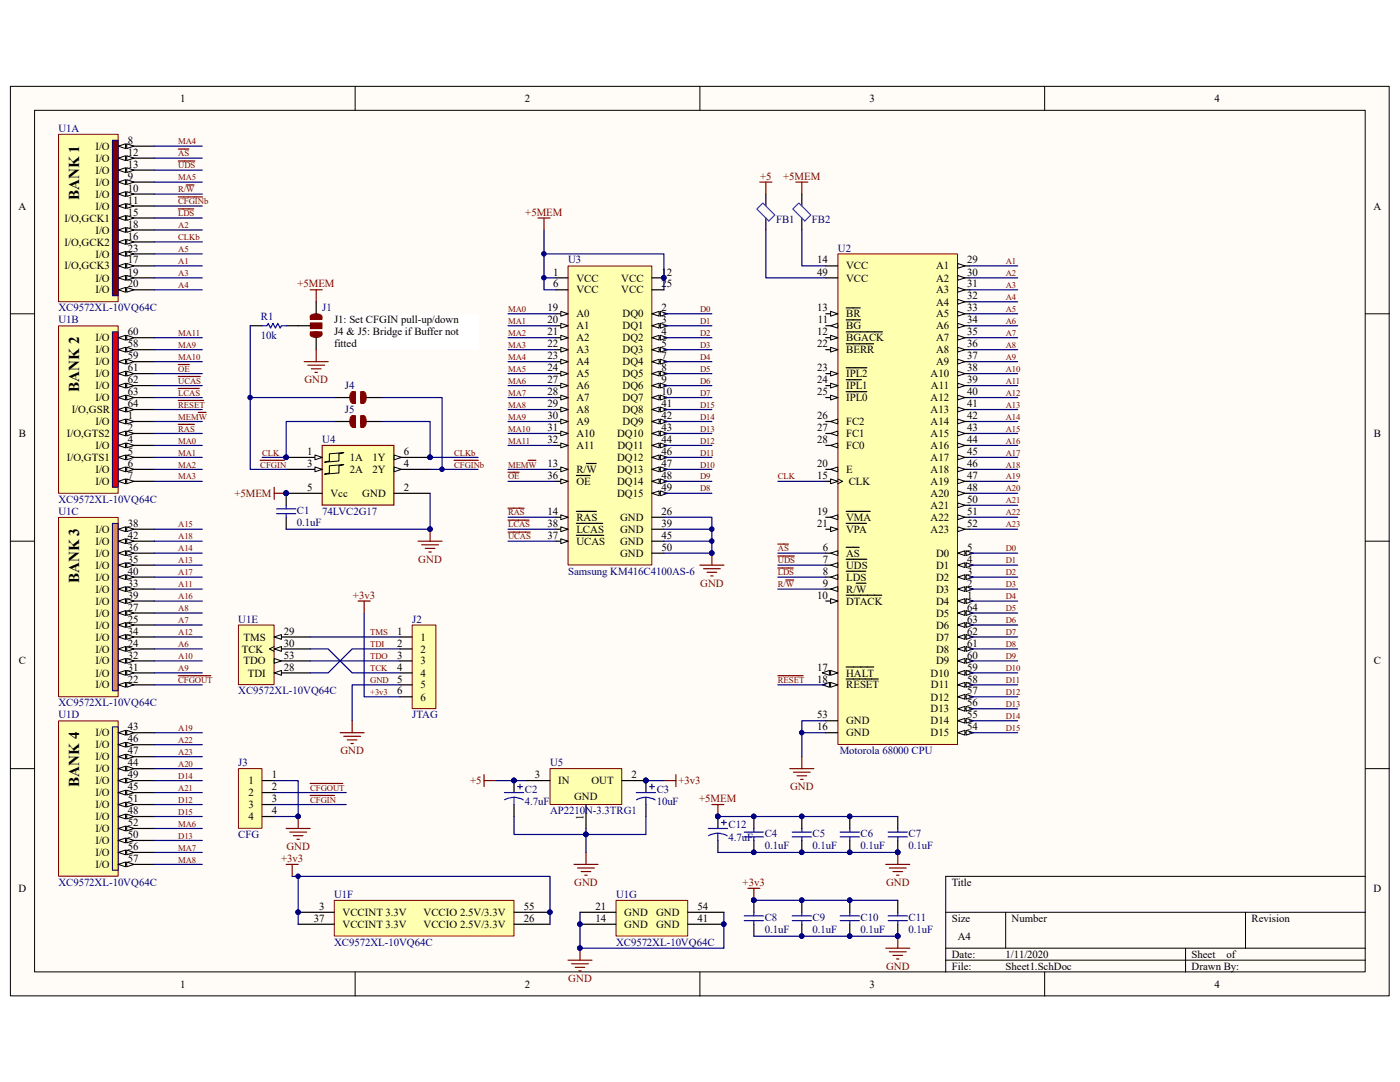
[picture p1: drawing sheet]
<svg xmlns="http://www.w3.org/2000/svg" width="279mm" height="216mm" viewBox="0 0 279 216" stroke-linecap="round" stroke-linejoin="round" font-family="sans-serif">
<defs><g id="words">
<g font-size="3">
<text x="15.8" y="39.9" transform="rotate(-90 15.8 39.9)">BANK 1</text>
<text x="15.8" y="78.1" transform="rotate(-90 15.8 78.1)">BANK 2</text>
<text x="15.8" y="116.3" transform="rotate(-90 15.8 116.3)">BANK 3</text>
<text x="15.8" y="157" transform="rotate(-90 15.8 157)">BANK 4</text>
</g>
<g font-size="2.2">
<text x="35.9" y="20.4">1</text>
<text x="104.7" y="20.4">2</text>
<text x="173.5" y="20.4">3</text>
<text x="242.4" y="20.4">4</text>
<text x="19" y="29.9">I/O</text>
<text x="25.5" y="28.7">8</text>
<text x="19" y="32.3">I/O</text>
<text x="19" y="34.7">I/O</text>
<text x="25.5" y="31.1">12</text>
<text x="25.5" y="33.5">13</text>
<text x="25.5" y="35.9">9</text>
<text x="3.7" y="41.8">A</text>
<text x="19" y="37">I/O</text>
<text x="19" y="39.5">I/O</text>
<text x="19" y="41.8">I/O</text>
<text x="25.5" y="38.3">10</text>
<text x="25.5" y="40.6">11</text>
<text x="274.1" y="41.8">A</text>
<text x="12.9" y="44.2">I/O,GCK1</text>
<text x="19" y="46.6">I/O</text>
<text x="25.5" y="43.1">15</text>
<text x="25.5" y="45.4">18</text>
<text x="25.5" y="47.8">16</text>
<text x="12.9" y="49">I/O,GCK2</text>
<text x="12.9" y="53.8">I/O,GCK3</text>
<text x="19" y="51.4">I/O</text>
<text x="25.5" y="50.2">23</text>
<text x="25.5" y="52.6">17</text>
<text x="163.1" y="52.6">14</text>
<text x="168.9" y="53.8">VCC</text>
<text x="186.8" y="53.8">A1</text>
<text x="193" y="52.6">29</text>
<text x="19" y="56.2">I/O</text>
<text x="19" y="58.5">I/O</text>
<text x="25.5" y="55">19</text>
<text x="25.5" y="57.4">20</text>
<text x="110.4" y="55">1</text>
<text x="110.4" y="57.4">6</text>
<text x="115" y="56.2">VCC</text>
<text x="115" y="58.5">VCC</text>
<text x="124" y="56.2">VCC</text>
<text x="124" y="58.5">VCC</text>
<text x="132" y="55">12</text>
<text x="132" y="57.4">25</text>
<text x="163.1" y="55">49</text>
<text x="168.9" y="56.2">VCC</text>
<text x="186.8" y="56.2">A2</text>
<text x="186.8" y="58.5">A3</text>
<text x="193" y="55">30</text>
<text x="193" y="57.4">31</text>
<text x="193" y="59.7">32</text>
<text x="66.7" y="64.5">J1: Set CFGIN pull-up/down</text>
<text x="109.3" y="62.1">19</text>
<text x="109.3" y="64.5">20</text>
<text x="115" y="63.3">A0</text>
<text x="115" y="65.7">A1</text>
<text x="124.2" y="63.3">DQ0</text>
<text x="124.2" y="65.7">DQ1</text>
<text x="132" y="62.1">2</text>
<text x="132" y="64.5">3</text>
<text x="163.1" y="62.1">13</text>
<text x="163.2" y="64.5">11</text>
<text x="168.9" y="65.7">BG</text>
<text x="168.9" y="63.3">BR</text>
<text x="186.8" y="61">A4</text>
<text x="186.8" y="63.3">A5</text>
<text x="186.8" y="65.7">A6</text>
<text x="193" y="62.1">33</text>
<text x="193" y="64.5">34</text>
<text x="19" y="68.1">I/O</text>
<text x="19" y="70.5">I/O</text>
<text x="25.5" y="66.9">60</text>
<text x="25.5" y="69.3">58</text>
<text x="25.5" y="71.7">59</text>
<text x="66.7" y="66.9">J4 &amp; J5: Bridge if Buffer not</text>
<text x="66.7" y="69.3">fitted</text>
<text x="109.3" y="66.9">21</text>
<text x="109.3" y="69.3">22</text>
<text x="109.3" y="71.7">23</text>
<text x="115" y="68.1">A2</text>
<text x="115" y="70.5">A3</text>
<text x="124.2" y="68.1">DQ2</text>
<text x="124.2" y="70.5">DQ3</text>
<text x="132" y="66.9">4</text>
<text x="132" y="69.3">5</text>
<text x="132" y="71.7">7</text>
<text x="163.1" y="66.9">12</text>
<text x="163.1" y="69.3">22</text>
<text x="168.9" y="68.1">BGACK</text>
<text x="168.9" y="70.5">BERR</text>
<text x="186.8" y="68.1">A7</text>
<text x="186.8" y="70.5">A8</text>
<text x="193" y="66.9">35</text>
<text x="193" y="69.3">36</text>
<text x="193" y="71.7">37</text>
<text x="19" y="72.9">I/O</text>
<text x="19" y="75.3">I/O</text>
<text x="19" y="77.7">I/O</text>
<text x="25.5" y="74.1">61</text>
<text x="25.5" y="76.5">62</text>
<text x="109.3" y="74.1">24</text>
<text x="109.3" y="76.5">27</text>
<text x="115" y="72.9">A4</text>
<text x="115" y="75.3">A5</text>
<text x="115" y="77.7">A6</text>
<text x="124.2" y="72.9">DQ4</text>
<text x="124.2" y="75.3">DQ5</text>
<text x="124.2" y="77.7">DQ6</text>
<text x="132" y="74.1">8</text>
<text x="132" y="76.5">9</text>
<text x="163.1" y="74.1">23</text>
<text x="163.1" y="76.5">24</text>
<text x="168.9" y="75.3">IPL2</text>
<text x="168.9" y="77.7">IPL1</text>
<text x="185.7" y="75.3">A10</text>
<text x="185.8" y="77.7">A11</text>
<text x="186.8" y="72.9">A9</text>
<text x="193" y="74.1">38</text>
<text x="193" y="76.5">39</text>
<text x="14.3" y="82.5">I/O,GSR</text>
<text x="19" y="80.1">I/O</text>
<text x="25.5" y="78.9">63</text>
<text x="25.5" y="81.2">64</text>
<text x="25.5" y="83.7">1</text>
<text x="109.3" y="78.9">28</text>
<text x="109.3" y="81.2">29</text>
<text x="109.3" y="83.7">30</text>
<text x="115" y="80.1">A7</text>
<text x="115" y="82.5">A8</text>
<text x="124.2" y="80.1">DQ7</text>
<text x="124.2" y="82.5">DQ8</text>
<text x="132" y="78.9">10</text>
<text x="132" y="81.2">41</text>
<text x="132" y="83.7">42</text>
<text x="163.1" y="78.9">25</text>
<text x="163.1" y="83.7">26</text>
<text x="168.9" y="80.1">IPL0</text>
<text x="185.7" y="80.1">A12</text>
<text x="185.7" y="82.5">A13</text>
<text x="193" y="78.9">40</text>
<text x="193" y="81.2">41</text>
<text x="193" y="83.7">42</text>
<text x="3.8" y="87.2">B</text>
<text x="13.3" y="87.2">I/O,GTS2</text>
<text x="19" y="84.8">I/O</text>
<text x="19" y="89.6">I/O</text>
<text x="25.5" y="86">2</text>
<text x="25.5" y="88.4">4</text>
<text x="109.3" y="86">31</text>
<text x="109.3" y="88.4">32</text>
<text x="115" y="84.8">A9</text>
<text x="115" y="87.2">A10</text>
<text x="115" y="89.6">A11</text>
<text x="123.1" y="87.2">DQ10</text>
<text x="123.2" y="89.6">DQ11</text>
<text x="124.2" y="84.8">DQ9</text>
<text x="132" y="86">43</text>
<text x="132" y="88.4">44</text>
<text x="163.1" y="86">27</text>
<text x="163.1" y="88.4">28</text>
<text x="168.9" y="84.8">FC2</text>
<text x="168.9" y="87.2">FC1</text>
<text x="168.9" y="89.6">FC0</text>
<text x="185.7" y="84.8">A14</text>
<text x="185.7" y="87.2">A15</text>
<text x="185.7" y="89.6">A16</text>
<text x="193" y="86">43</text>
<text x="193" y="88.4">44</text>
<text x="274.2" y="87.2">B</text>
<text x="13.3" y="92">I/O,GTS1</text>
<text x="19" y="94.4">I/O</text>
<text x="25.5" y="90.8">5</text>
<text x="25.5" y="93.2">6</text>
<text x="25.5" y="95.6">7</text>
<text x="61.3" y="90.8">1</text>
<text x="61.3" y="93.2">3</text>
<text x="69.8" y="92">1A</text>
<text x="69.8" y="94.4">2A</text>
<text x="74.3" y="94.4">2Y</text>
<text x="74.3" y="92">1Y</text>
<text x="80.6" y="93.2">4</text>
<text x="80.6" y="90.8">6</text>
<text x="109.3" y="93.2">13</text>
<text x="109.3" y="95.6">36</text>
<text x="115" y="94.4">R/W</text>
<text x="123.1" y="92">DQ12</text>
<text x="123.1" y="94.4">DQ13</text>
<text x="132" y="90.8">46</text>
<text x="132" y="93.2">47</text>
<text x="132" y="95.6">48</text>
<text x="163.1" y="95.6">15</text>
<text x="163.1" y="93.2">20</text>
<text x="168.9" y="94.4">E</text>
<text x="185.7" y="92">A17</text>
<text x="185.7" y="94.4">A18</text>
<text x="193" y="90.8">45</text>
<text x="193" y="93.2">46</text>
<text x="193" y="95.6">47</text>
<text x="19" y="96.8">I/O</text>
<text x="61.3" y="98">5</text>
<text x="66" y="99.1">Vcc</text>
<text x="72.3" y="99.1">GND</text>
<text x="80.6" y="98">2</text>
<text x="115" y="96.8">OE</text>
<text x="123.1" y="96.8">DQ14</text>
<text x="123.1" y="99.1">DQ15</text>
<text x="132" y="98">49</text>
<text x="169.4" y="96.8">CLK</text>
<text x="185.7" y="96.8">A19</text>
<text x="185.7" y="99.1">A20</text>
<text x="185.7" y="101.6">A21</text>
<text x="193" y="98">48</text>
<text x="193" y="100.4">50</text>
<text x="19" y="106.3">I/O</text>
<text x="25.5" y="105.2">38</text>
<text x="25.5" y="107.5">42</text>
<text x="109.3" y="102.7">14</text>
<text x="109.3" y="107.5">37</text>
<text x="109.3" y="105.2">38</text>
<text x="115" y="103.9">RAS</text>
<text x="115" y="106.3">LCAS</text>
<text x="123.7" y="103.9">GND</text>
<text x="123.7" y="106.3">GND</text>
<text x="132" y="102.7">26</text>
<text x="132" y="105.2">39</text>
<text x="132" y="107.5">45</text>
<text x="163.1" y="102.7">19</text>
<text x="163.1" y="105.2">21</text>
<text x="168.9" y="103.9">VMA</text>
<text x="168.9" y="106.3">VPA</text>
<text x="185.7" y="103.9">A22</text>
<text x="185.7" y="106.3">A23</text>
<text x="193" y="102.7">51</text>
<text x="193" y="105.2">52</text>
<text x="19" y="108.7">I/O</text>
<text x="19" y="111.1">I/O</text>
<text x="19" y="113.5">I/O</text>
<text x="25.5" y="109.9">36</text>
<text x="25.5" y="112.3">35</text>
<text x="115" y="108.7">UCAS</text>
<text x="123.7" y="108.7">GND</text>
<text x="123.7" y="111.1">GND</text>
<text x="132" y="109.9">50</text>
<text x="164.2" y="109.9">6</text>
<text x="164.2" y="112.3">7</text>
<text x="168.9" y="111.1">AS</text>
<text x="168.9" y="113.5">UDS</text>
<text x="186.8" y="113.5">D1</text>
<text x="186.8" y="111.1">D0</text>
<text x="193" y="112.3">4</text>
<text x="193" y="109.9">5</text>
<text x="19" y="115.9">I/O</text>
<text x="19" y="118.3">I/O</text>
<text x="25.5" y="114.7">40</text>
<text x="25.5" y="117.1">33</text>
<text x="25.5" y="119.5">39</text>
<text x="163.1" y="119.5">10</text>
<text x="164.2" y="114.7">8</text>
<text x="164.2" y="117.1">9</text>
<text x="168.9" y="115.9">LDS</text>
<text x="168.9" y="118.3">R/W</text>
<text x="186.8" y="118.3">D3</text>
<text x="186.8" y="115.9">D2</text>
<text x="193" y="119.5">1</text>
<text x="193" y="117.1">2</text>
<text x="193" y="114.7">3</text>
<text x="19" y="120.6">I/O</text>
<text x="19" y="123.1">I/O</text>
<text x="19" y="125.4">I/O</text>
<text x="25.5" y="121.8">27</text>
<text x="25.5" y="124.2">25</text>
<text x="168.9" y="120.6">DTACK</text>
<text x="186.8" y="120.6">D4</text>
<text x="186.8" y="125.4">D6</text>
<text x="186.8" y="123.1">D5</text>
<text x="193" y="124.2">63</text>
<text x="193" y="121.8">64</text>
<text x="19" y="127.8">I/O</text>
<text x="19" y="130.2">I/O</text>
<text x="25.5" y="126.6">34</text>
<text x="25.5" y="129">24</text>
<text x="25.5" y="131.4">32</text>
<text x="48.3" y="130.2">TCK</text>
<text x="48.6" y="127.8">TMS</text>
<text x="56.6" y="129">30</text>
<text x="56.6" y="131.4">53</text>
<text x="56.6" y="126.6">29</text>
<text x="79.2" y="126.6">1</text>
<text x="79.2" y="129">2</text>
<text x="79.2" y="131.4">3</text>
<text x="83.9" y="127.8">1</text>
<text x="83.9" y="130.2">2</text>
<text x="186.8" y="130.2">D8</text>
<text x="186.8" y="127.8">D7</text>
<text x="193" y="131.4">60</text>
<text x="193" y="129">61</text>
<text x="193" y="126.6">62</text>
<text x="3.8" y="132.6">C</text>
<text x="19" y="132.6">I/O</text>
<text x="19" y="135">I/O</text>
<text x="19" y="137.4">I/O</text>
<text x="25.5" y="133.8">31</text>
<text x="25.5" y="136.2">22</text>
<text x="48.6" y="132.6">TDO</text>
<text x="49.4" y="135">TDI</text>
<text x="56.6" y="133.8">28</text>
<text x="79.2" y="133.8">4</text>
<text x="79.2" y="136.2">5</text>
<text x="83.9" y="132.6">3</text>
<text x="83.9" y="135">4</text>
<text x="83.9" y="137.4">5</text>
<text x="163.1" y="133.8">17</text>
<text x="163.1" y="136.2">18</text>
<text x="168.9" y="135">HALT</text>
<text x="168.9" y="137.4">RESET</text>
<text x="185.7" y="135">D10</text>
<text x="185.8" y="137.4">D11</text>
<text x="186.8" y="132.6">D9</text>
<text x="193" y="136.2">58</text>
<text x="193" y="133.8">59</text>
<text x="274.2" y="132.6">C</text>
<text x="79.2" y="138.6">6</text>
<text x="83.9" y="139.8">6</text>
<text x="163.1" y="143.3">53</text>
<text x="185.7" y="142.2">D13</text>
<text x="185.7" y="139.8">D12</text>
<text x="193" y="143.3">55</text>
<text x="193" y="141">56</text>
<text x="193" y="138.6">57</text>
<text x="19" y="146.9">I/O</text>
<text x="19" y="149.3">I/O</text>
<text x="25.5" y="145.8">43</text>
<text x="25.5" y="148.1">46</text>
<text x="163.1" y="145.8">16</text>
<text x="168.9" y="146.9">GND</text>
<text x="168.9" y="144.5">GND</text>
<text x="185.7" y="146.9">D15</text>
<text x="185.7" y="144.5">D14</text>
<text x="193" y="145.8">54</text>
<text x="19" y="151.7">I/O</text>
<text x="19" y="154.1">I/O</text>
<text x="25.5" y="150.5">47</text>
<text x="25.5" y="152.9">44</text>
<text x="25.5" y="155.3">49</text>
<text x="54.2" y="155.3">1</text>
<text x="106.8" y="155.3">3</text>
<text x="126" y="155.3">2</text>
<text x="19" y="156.5">I/O</text>
<text x="19" y="158.9">I/O</text>
<text x="19" y="161.2">I/O</text>
<text x="25.5" y="157.7">45</text>
<text x="25.5" y="160.1">51</text>
<text x="49.6" y="156.5">1</text>
<text x="49.6" y="158.9">2</text>
<text x="49.6" y="161.2">3</text>
<text x="54.2" y="157.7">2</text>
<text x="54.2" y="160.1">3</text>
<text x="111.4" y="156.5">IN</text>
<text x="114.6" y="159.6">GND</text>
<text x="118" y="156.5">OUT</text>
<text x="19" y="163.7">I/O</text>
<text x="19" y="166">I/O</text>
<text x="25.5" y="162.5">48</text>
<text x="25.5" y="164.8">52</text>
<text x="25.5" y="167.2">50</text>
<text x="49.6" y="163.7">4</text>
<text x="54.2" y="162.5">4</text>
<text x="116.5" y="163.5" transform="rotate(-90 116.5 163.5)">1</text>
<text x="19" y="168.4">I/O</text>
<text x="19" y="170.8">I/O</text>
<text x="19" y="173.2">I/O</text>
<text x="25.5" y="169.6">56</text>
<text x="25.5" y="172">57</text>
<text x="3.7" y="178">D</text>
<text x="189.9" y="176.8">Title</text>
<text x="274.1" y="178">D</text>
<text x="62.6" y="183.9">37</text>
<text x="63.7" y="181.6">3</text>
<text x="68.4" y="182.8">VCCINT 3.3V</text>
<text x="68.4" y="185.2">VCCINT 3.3V</text>
<text x="84.5" y="185.2">VCCIO 2.5V/3.3V</text>
<text x="84.5" y="182.8">VCCIO 2.5V/3.3V</text>
<text x="104.5" y="183.9">26</text>
<text x="104.5" y="181.6">55</text>
<text x="118.9" y="183.9">14</text>
<text x="118.9" y="181.6">21</text>
<text x="124.6" y="185.2">GND</text>
<text x="124.6" y="182.8">GND</text>
<text x="130.9" y="185.2">GND</text>
<text x="130.9" y="182.8">GND</text>
<text x="139.2" y="183.9">41</text>
<text x="139.2" y="181.6">54</text>
<text x="189.9" y="183.9">Size</text>
<text x="201.9" y="183.9">Number</text>
<text x="249.8" y="183.9">Revision</text>
<text x="189.9" y="191.1">Date:</text>
<text x="191.1" y="187.5">A4</text>
<text x="200.7" y="191.1">1/11/2020</text>
<text x="237.8" y="191.1">Sheet</text>
<text x="244.8" y="191.1">of</text>
<text x="35.9" y="197.1">1</text>
<text x="104.7" y="197.1">2</text>
<text x="173.5" y="197.1">3</text>
<text x="189.9" y="193.5">File:</text>
<text x="200.7" y="193.5">Sheet1.SchDoc</text>
<text x="237.8" y="193.5">Drawn By:</text>
<text x="242.4" y="197.1">4</text>
</g>
<g font-size="2.2" fill="#000080">
<text x="11.6" y="26.3">U1A</text>
<text x="154.9" y="44.6">FB1</text>
<text x="162.1" y="44.6">FB2</text>
<text x="113.4" y="52.6">U3</text>
<text x="167.2" y="50.2">U2</text>
<text x="11.6" y="62.1">XC9572XL-10VQ64C</text>
<text x="11.6" y="64.5">U1B</text>
<text x="52.1" y="63.8">R1</text>
<text x="64.3" y="62.1">J1</text>
<text x="52.1" y="67.6">10k</text>
<text x="68.8" y="77.7">J4</text>
<text x="68.8" y="82.5">J5</text>
<text x="64.3" y="88.4">U4</text>
<text x="11.6" y="100.4">XC9572XL-10VQ64C</text>
<text x="11.6" y="102.7">U1C</text>
<text x="59.3" y="102.5">C1</text>
<text x="59.3" y="104.9">0.1uF</text>
<text x="64.3" y="102.7">74LVC2G17</text>
<text x="113.4" y="114.7">Samsung KM416C4100AS-6</text>
<text x="47.5" y="124.2">U1E</text>
<text x="82.3" y="124.2">J2</text>
<text x="11.6" y="141">XC9572XL-10VQ64C</text>
<text x="11.6" y="143.3">U1D</text>
<text x="47.5" y="138.6">XC9572XL-10VQ64C</text>
<text x="82.3" y="143.3">JTAG</text>
<text x="47.5" y="152.9">J3</text>
<text x="109.8" y="152.9">U5</text>
<text x="167.6" y="150.5">Motorola 68000 CPU</text>
<text x="104.7" y="158.2">C2</text>
<text x="104.7" y="160.6">4.7uF</text>
<text x="131.1" y="158.2">C3</text>
<text x="131.1" y="160.6">10uF</text>
<text x="47.5" y="167.2">CFG</text>
<text x="109.8" y="162.5">AP2210N-3.3TRG1</text>
<text x="145.4" y="165.3">C12</text>
<text x="145.4" y="167.7">4.7uF</text>
<text x="152.6" y="167">C4</text>
<text x="162.2" y="167">C5</text>
<text x="171.7" y="167">C6</text>
<text x="181.3" y="167">C7</text>
<text x="152.6" y="169.4">0.1uF</text>
<text x="162.2" y="169.4">0.1uF</text>
<text x="171.7" y="169.4">0.1uF</text>
<text x="181.3" y="169.4">0.1uF</text>
<text x="11.6" y="176.8">XC9572XL-10VQ64C</text>
<text x="66.7" y="179.2">U1F</text>
<text x="122.9" y="179.2">U1G</text>
<text x="152.6" y="183.7">C8</text>
<text x="162.2" y="183.7">C9</text>
<text x="171.7" y="183.7">C10</text>
<text x="181.3" y="183.7">C11</text>
<text x="66.7" y="188.7">XC9572XL-10VQ64C</text>
<text x="122.9" y="188.7">XC9572XL-10VQ64C</text>
<text x="152.6" y="186.1">0.1uF</text>
<text x="162.2" y="186.1">0.1uF</text>
<text x="171.7" y="186.1">0.1uF</text>
<text x="181.3" y="186.1">0.1uF</text>
</g>
<g font-size="2.2" fill="#800000">
<text x="151.7" y="35.9">+5</text>
<text x="156.3" y="35.9">+5MEM</text>
<text x="104.8" y="43.1">+5MEM</text>
<text x="59.4" y="57.4">+5MEM</text>
<text x="60.7" y="76.5">GND</text>
<text x="46.8" y="99.1">+5MEM</text>
<text x="83.5" y="112.3">GND</text>
<text x="70.4" y="119.5">+3v3</text>
<text x="139.7" y="117.1">GND</text>
<text x="67.9" y="150.5">GND</text>
<text x="93.8" y="156.5">+5</text>
<text x="135.4" y="156.5">+3v3</text>
<text x="139.5" y="160.1">+5MEM</text>
<text x="157.7" y="157.7">GND</text>
<text x="56.1" y="172">+3v3</text>
<text x="57.1" y="169.6">GND</text>
<text x="114.6" y="176.8">GND</text>
<text x="148.2" y="176.8">+3v3</text>
<text x="176.8" y="176.8">GND</text>
<text x="113.4" y="195.9">GND</text>
<text x="176.8" y="193.5">GND</text>
</g>
<g font-size="1.7" fill="#800000">
<text x="35.6" y="28.8">MA4</text>
<text x="35.6" y="35.9">MA5</text>
<text x="35.6" y="31.2">AS</text>
<text x="35.6" y="33.6">UDS</text>
<text x="35.6" y="38.4">R/W</text>
<text x="35.6" y="40.7">CFGINb</text>
<text x="35.6" y="43.1">LDS</text>
<text x="35.6" y="47.9">CLKb</text>
<text x="35.6" y="45.5">A2</text>
<text x="35.6" y="52.7">A1</text>
<text x="35.6" y="50.3">A5</text>
<text x="200.7" y="52.7">A1</text>
<text x="35.6" y="55.1">A3</text>
<text x="35.6" y="57.4">A4</text>
<text x="200.7" y="55.1">A2</text>
<text x="200.7" y="57.4">A3</text>
<text x="200.7" y="59.9">A4</text>
<text x="101.4" y="62.2">MA0</text>
<text x="101.4" y="64.6">MA1</text>
<text x="139.7" y="62.2">D0</text>
<text x="139.7" y="64.6">D1</text>
<text x="200.7" y="62.2">A5</text>
<text x="200.7" y="64.6">A6</text>
<text x="35.6" y="69.4">MA9</text>
<text x="35.6" y="71.8">MA10</text>
<text x="35.6" y="67">MA11</text>
<text x="101.4" y="67">MA2</text>
<text x="101.4" y="69.4">MA3</text>
<text x="101.4" y="71.8">MA4</text>
<text x="139.7" y="67">D2</text>
<text x="139.7" y="69.4">D3</text>
<text x="139.7" y="71.8">D4</text>
<text x="200.7" y="67">A7</text>
<text x="200.7" y="69.4">A8</text>
<text x="200.7" y="71.8">A9</text>
<text x="35.6" y="74.2">OE</text>
<text x="35.6" y="76.6">UCAS</text>
<text x="101.4" y="74.2">MA5</text>
<text x="101.4" y="76.6">MA6</text>
<text x="139.7" y="74.2">D5</text>
<text x="139.7" y="76.6">D6</text>
<text x="200.7" y="74.2">A10</text>
<text x="200.7" y="76.6">A11</text>
<text x="35.6" y="83.7">MEMW</text>
<text x="35.6" y="79">LCAS</text>
<text x="35.6" y="81.3">RESET</text>
<text x="101.4" y="79">MA7</text>
<text x="101.4" y="81.3">MA8</text>
<text x="101.4" y="83.7">MA9</text>
<text x="139.7" y="79">D7</text>
<text x="139.7" y="83.7">D14</text>
<text x="139.7" y="81.3">D15</text>
<text x="200.7" y="79">A12</text>
<text x="200.7" y="81.3">A13</text>
<text x="200.7" y="83.7">A14</text>
<text x="35.6" y="86.1">RAS</text>
<text x="35.6" y="88.5">MA0</text>
<text x="101.4" y="86.1">MA10</text>
<text x="101.4" y="88.5">MA11</text>
<text x="139.7" y="88.5">D12</text>
<text x="139.7" y="86.1">D13</text>
<text x="200.7" y="86.1">A15</text>
<text x="200.7" y="88.5">A16</text>
<text x="35.6" y="90.9">MA1</text>
<text x="35.6" y="93.3">MA2</text>
<text x="35.6" y="95.7">MA3</text>
<text x="51.9" y="93.3">CFGIN</text>
<text x="52.3" y="90.9">CLK</text>
<text x="90.6" y="90.9">CLKb</text>
<text x="90.6" y="93.3">CFGINb</text>
<text x="101.4" y="93.3">MEMW</text>
<text x="101.4" y="95.7">OE</text>
<text x="139.7" y="95.7">D9</text>
<text x="139.7" y="93.3">D10</text>
<text x="139.7" y="90.9">D11</text>
<text x="155.2" y="95.7">CLK</text>
<text x="200.7" y="90.9">A17</text>
<text x="200.7" y="93.3">A18</text>
<text x="200.7" y="95.7">A19</text>
<text x="139.7" y="98">D8</text>
<text x="200.7" y="98">A20</text>
<text x="200.7" y="100.5">A21</text>
<text x="35.6" y="105.2">A15</text>
<text x="35.6" y="107.6">A18</text>
<text x="101.4" y="102.8">RAS</text>
<text x="101.4" y="105.2">LCAS</text>
<text x="101.4" y="107.6">UCAS</text>
<text x="200.7" y="102.8">A22</text>
<text x="200.7" y="105.2">A23</text>
<text x="35.6" y="112.4">A13</text>
<text x="35.6" y="110">A14</text>
<text x="155.2" y="110">AS</text>
<text x="155.2" y="112.4">UDS</text>
<text x="200.7" y="110">D0</text>
<text x="200.7" y="112.4">D1</text>
<text x="35.6" y="117.2">A11</text>
<text x="35.6" y="119.5">A16</text>
<text x="35.6" y="114.8">A17</text>
<text x="155.2" y="114.8">LDS</text>
<text x="155.2" y="117.2">R/W</text>
<text x="200.7" y="114.8">D2</text>
<text x="200.7" y="117.2">D3</text>
<text x="200.7" y="119.5">D4</text>
<text x="35.6" y="124.3">A7</text>
<text x="35.6" y="122">A8</text>
<text x="200.7" y="122">D5</text>
<text x="200.7" y="124.3">D6</text>
<text x="35.6" y="129.1">A6</text>
<text x="35.6" y="131.5">A10</text>
<text x="35.6" y="126.7">A12</text>
<text x="73.9" y="126.7">TMS</text>
<text x="73.9" y="129.1">TDI</text>
<text x="73.9" y="131.5">TDO</text>
<text x="200.7" y="126.7">D7</text>
<text x="200.7" y="129.1">D8</text>
<text x="200.7" y="131.5">D9</text>
<text x="35.6" y="133.9">A9</text>
<text x="35.6" y="136.3">CFGOUT</text>
<text x="73.9" y="133.9">TCK</text>
<text x="73.9" y="136.3">GND</text>
<text x="155.2" y="136.3">RESET</text>
<text x="200.7" y="133.9">D10</text>
<text x="200.7" y="136.3">D11</text>
<text x="73.9" y="138.7">+3v3</text>
<text x="200.7" y="138.7">D12</text>
<text x="200.7" y="141.1">D13</text>
<text x="200.7" y="143.4">D14</text>
<text x="35.6" y="145.8">A19</text>
<text x="35.6" y="148.2">A22</text>
<text x="200.7" y="145.8">D15</text>
<text x="35.6" y="153">A20</text>
<text x="35.6" y="150.6">A23</text>
<text x="35.6" y="155.4">D14</text>
<text x="35.6" y="157.8">A21</text>
<text x="35.6" y="160.1">D12</text>
<text x="61.9" y="160.1">CFGIN</text>
<text x="61.9" y="157.8">CFGOUT</text>
<text x="35.6" y="164.9">MA6</text>
<text x="35.6" y="167.3">D13</text>
<text x="35.6" y="162.6">D15</text>
<text x="35.6" y="169.7">MA7</text>
<text x="35.6" y="172.1">MA8</text>
</g>
</g></defs>
<path d="M2.1 17.3h275.1v181.4h-275.1z" fill="#fffcf8"/>
<path d="M2.1 17.2h275.1v181.5h-275.1z" fill="none" stroke="#000" stroke-width=".2"/>
<path d="M6.9 22.1h265.6v171.8h-265.6z" fill="#fffcf8"/>
<g fill="none" stroke="#000" stroke-width=".2">
<path d="M70.9 17.2v4.8M139.7 17.2v4.8M208.5 17.2v4.8M6.9 22h265.6v171.9h-265.6zM2.1 62.6h4.8M272.5 62.6h4.8M2.1 108h4.8M272.5 108h4.8M2.1 153.4h4.8M272.5 153.4h4.8M272.5 174.9h-83.8v19.1M70.9 194v4.8"/>
<path d="M139.7 194v4.8M188.7 182h83.8M188.7 189.2h83.8M188.7 191.6h83.8M200.7 182v7.2M208.5 194v4.8M236.6 189.2v4.8M248.6 182v7.2"/>
</g>
<path d="M113.4 53.1h16.7v59.6h-16.7z" fill="#ffffb0"/>
<path d="M113.4 53.1h16.7v59.6h-16.7z" fill="none" stroke="#800000" stroke-width=".2"/>
<path d="M111 55.4h2.4M130.1 62.6h2.4" fill="none" stroke="#000" stroke-width=".24"/>
<g fill="#fffcf8" stroke="#000" stroke-width=".2">
<path d="M130.1 62.6l1.4-.5v1z"/>
<path d="M131.8 62.1l1.4 .5-1.4 .5z"/>
</g>
<path d="M130.1 65h2.4" fill="none" stroke="#000" stroke-width=".24"/>
<g fill="#fffcf8" stroke="#000" stroke-width=".2">
<path d="M130.1 65l1.4-.5v1z"/>
<path d="M131.8 64.5l1.4 .5-1.4 .5z"/>
</g>
<path d="M130.1 67.4h2.4" fill="none" stroke="#000" stroke-width=".24"/>
<g fill="#fffcf8" stroke="#000" stroke-width=".2">
<path d="M130.1 67.4l1.4-.5v1z"/>
<path d="M131.8 66.9l1.4 .5-1.4 .5z"/>
</g>
<path d="M130.1 69.8h2.4" fill="none" stroke="#000" stroke-width=".24"/>
<g fill="#fffcf8" stroke="#000" stroke-width=".2">
<path d="M130.1 69.8l1.4-.5v1z"/>
<path d="M131.8 69.3l1.4 .5-1.4 .5z"/>
</g>
<path d="M111 57.8h2.4M130.1 72.2h2.4" fill="none" stroke="#000" stroke-width=".24"/>
<g fill="#fffcf8" stroke="#000" stroke-width=".2">
<path d="M130.1 72.2l1.4-.5v.9z"/>
<path d="M131.8 71.7l1.4 .5-1.4 .4z"/>
</g>
<path d="M130.1 74.6h2.4" fill="none" stroke="#000" stroke-width=".24"/>
<g fill="#fffcf8" stroke="#000" stroke-width=".2">
<path d="M130.1 74.6l1.4-.5v.9z"/>
<path d="M131.8 74.1l1.4 .5-1.4 .4z"/>
</g>
<path d="M130.1 76.9h2.4" fill="none" stroke="#000" stroke-width=".24"/>
<g fill="#fffcf8" stroke="#000" stroke-width=".2">
<path d="M130.1 76.9l1.4-.4v.9z"/>
<path d="M131.8 76.5l1.4 .4-1.4 .5z"/>
</g>
<path d="M130.1 79.3h2.4" fill="none" stroke="#000" stroke-width=".24"/>
<g fill="#fffcf8" stroke="#000" stroke-width=".2">
<path d="M130.1 79.3l1.4-.4v.9z"/>
<path d="M131.8 78.9l1.4 .4-1.4 .5z"/>
</g>
<path d="M130.1 55.4h2.4M111 93.7h2.4" fill="none" stroke="#000" stroke-width=".24"/>
<circle cx="132.5" cy="55.4" r=".45" fill="#000080" stroke="#000080" stroke-width=".2"/>
<path d="M111.9 93.2l1.5 .5-1.5 .4z" fill="#fffcf8" stroke="#000" stroke-width=".2"/>
<path d="M117 92.5h2M111 103.2h2.4" fill="none" stroke="#000" stroke-width=".24"/>
<path d="M111.9 102.7l1.5 .5-1.5 .5z" fill="#fffcf8" stroke="#000" stroke-width=".2"/>
<path d="M111 62.6h2.4M115 102h4" fill="none" stroke="#000" stroke-width=".24"/>
<path d="M111.9 62.1l1.5 .5-1.5 .5z" fill="#fffcf8" stroke="#000" stroke-width=".2"/>
<path d="M111 65h2.4" fill="none" stroke="#000" stroke-width=".24"/>
<path d="M111.9 64.5l1.5 .5-1.5 .5z" fill="#fffcf8" stroke="#000" stroke-width=".2"/>
<path d="M111 67.4h2.4" fill="none" stroke="#000" stroke-width=".24"/>
<path d="M111.9 66.9l1.5 .5-1.5 .5z" fill="#fffcf8" stroke="#000" stroke-width=".2"/>
<path d="M111 69.8h2.4" fill="none" stroke="#000" stroke-width=".24"/>
<path d="M111.9 69.3l1.5 .5-1.5 .5z" fill="#fffcf8" stroke="#000" stroke-width=".2"/>
<path d="M111 72.2h2.4" fill="none" stroke="#000" stroke-width=".24"/>
<path d="M111.9 71.7l1.5 .5-1.5 .4z" fill="#fffcf8" stroke="#000" stroke-width=".2"/>
<path d="M111 74.6h2.4" fill="none" stroke="#000" stroke-width=".24"/>
<path d="M111.9 74.1l1.5 .5-1.5 .4z" fill="#fffcf8" stroke="#000" stroke-width=".2"/>
<path d="M130.1 57.8h2.4M111 76.9h2.4M130.1 103.2h2.4" fill="none" stroke="#000" stroke-width=".24"/>
<path d="M111.9 76.5l1.5 .4-1.5 .5z" fill="#fffcf8" stroke="#000" stroke-width=".2"/>
<path d="M111 79.3h2.4" fill="none" stroke="#000" stroke-width=".24"/>
<path d="M111.9 78.9l1.5 .4-1.5 .5z" fill="#fffcf8" stroke="#000" stroke-width=".2"/>
<path d="M111 81.7h2.4" fill="none" stroke="#000" stroke-width=".24"/>
<path d="M111.9 81.2l1.5 .5-1.5 .5z" fill="#fffcf8" stroke="#000" stroke-width=".2"/>
<path d="M111 84.1h2.4" fill="none" stroke="#000" stroke-width=".24"/>
<path d="M111.9 83.6l1.5 .5-1.5 .5z" fill="#fffcf8" stroke="#000" stroke-width=".2"/>
<path d="M111 86.5h2.4" fill="none" stroke="#000" stroke-width=".24"/>
<path d="M111.9 86l1.5 .5-1.5 .5z" fill="#fffcf8" stroke="#000" stroke-width=".2"/>
<path d="M111 88.9h2.4" fill="none" stroke="#000" stroke-width=".24"/>
<path d="M111.9 88.4l1.5 .5-1.5 .5z" fill="#fffcf8" stroke="#000" stroke-width=".2"/>
<path d="M111 96h2.4" fill="none" stroke="#000" stroke-width=".24"/>
<path d="M111.9 95.6l1.5 .4-1.5 .5z" fill="#fffcf8" stroke="#000" stroke-width=".2"/>
<path d="M115 94.9h2.8M111 108h2.4" fill="none" stroke="#000" stroke-width=".24"/>
<path d="M111.9 107.5l1.5 .5-1.5 .5z" fill="#fffcf8" stroke="#000" stroke-width=".2"/>
<path d="M111 105.6h2.4M115 106.8h5.5" fill="none" stroke="#000" stroke-width=".24"/>
<path d="M111.9 105.1l1.5 .5-1.5 .5z" fill="#fffcf8" stroke="#000" stroke-width=".2"/>
<path d="M130.1 81.7h2.4M115 104.4h5.3M130.1 105.6h2.4" fill="none" stroke="#000" stroke-width=".24"/>
<g fill="#fffcf8" stroke="#000" stroke-width=".2">
<path d="M130.1 81.7l1.4-.5v1z"/>
<path d="M131.8 81.2l1.4 .5-1.4 .5z"/>
</g>
<path d="M130.1 84.1h2.4" fill="none" stroke="#000" stroke-width=".24"/>
<g fill="#fffcf8" stroke="#000" stroke-width=".2">
<path d="M130.1 84.1l1.4-.5v1z"/>
<path d="M131.8 83.6l1.4 .5-1.4 .5z"/>
</g>
<path d="M130.1 86.5h2.4" fill="none" stroke="#000" stroke-width=".24"/>
<g fill="#fffcf8" stroke="#000" stroke-width=".2">
<path d="M130.1 86.5l1.4-.5v1z"/>
<path d="M131.8 86l1.4 .5-1.4 .5z"/>
</g>
<path d="M130.1 88.9h2.4" fill="none" stroke="#000" stroke-width=".24"/>
<g fill="#fffcf8" stroke="#000" stroke-width=".2">
<path d="M130.1 88.9l1.4-.5v1z"/>
<path d="M131.8 88.4l1.4 .5-1.4 .5z"/>
</g>
<path d="M130.1 91.3h2.4M130.1 108h2.4" fill="none" stroke="#000" stroke-width=".24"/>
<g fill="#fffcf8" stroke="#000" stroke-width=".2">
<path d="M130.1 91.3l1.4-.5v.9z"/>
<path d="M131.8 90.8l1.4 .5-1.4 .4z"/>
</g>
<path d="M130.1 93.7h2.4" fill="none" stroke="#000" stroke-width=".24"/>
<g fill="#fffcf8" stroke="#000" stroke-width=".2">
<path d="M130.1 93.7l1.4-.5v.9z"/>
<path d="M131.8 93.2l1.4 .5-1.4 .4z"/>
</g>
<path d="M130.1 96h2.4" fill="none" stroke="#000" stroke-width=".24"/>
<g fill="#fffcf8" stroke="#000" stroke-width=".2">
<path d="M130.1 96l1.4-.4v.9z"/>
<path d="M131.8 95.6l1.4 .4-1.4 .5z"/>
</g>
<path d="M130.1 98.4h2.4" fill="none" stroke="#000" stroke-width=".24"/>
<g fill="#fffcf8" stroke="#000" stroke-width=".2">
<path d="M130.1 98.4l1.4-.4v.9z"/>
<path d="M131.8 98l1.4 .4-1.4 .5z"/>
</g>
<path d="M130.1 110.4h2.4" fill="none" stroke="#000" stroke-width=".24"/>
<circle cx="132.5" cy="55.4" r=".45" fill="#000080" stroke="#000080" stroke-width=".2"/>
<path d="M167.3 50.7h23.8v97.8h-23.8z" fill="#ffffb0"/>
<path d="M167.2 50.7h23.9v97.8h-23.9z" fill="none" stroke="#800000" stroke-width=".2"/>
<path d="M191.1 119.9h2.4" fill="none" stroke="#000" stroke-width=".24"/>
<g fill="#fffcf8" stroke="#000" stroke-width=".2">
<path d="M191.1 119.9l1.5-.4v.9z"/>
<path d="M192.8 119.5l1.4 .4-1.4 .5z"/>
</g>
<path d="M191.1 117.5h2.4" fill="none" stroke="#000" stroke-width=".24"/>
<g fill="#fffcf8" stroke="#000" stroke-width=".2">
<path d="M191.1 117.5l1.5-.4v.9z"/>
<path d="M192.8 117.1l1.4 .4-1.4 .5z"/>
</g>
<path d="M191.1 115.2h2.4" fill="none" stroke="#000" stroke-width=".24"/>
<g fill="#fffcf8" stroke="#000" stroke-width=".2">
<path d="M191.1 115.2l1.5-.5v.9z"/>
<path d="M192.8 114.7l1.4 .5-1.4 .4z"/>
</g>
<path d="M191.1 112.8h2.4" fill="none" stroke="#000" stroke-width=".24"/>
<g fill="#fffcf8" stroke="#000" stroke-width=".2">
<path d="M191.1 112.8l1.5-.5v.9z"/>
<path d="M192.8 112.3l1.4 .5-1.4 .4z"/>
</g>
<path d="M191.1 110.4h2.4" fill="none" stroke="#000" stroke-width=".24"/>
<g fill="#fffcf8" stroke="#000" stroke-width=".2">
<path d="M191.1 110.4l1.5-.5v1z"/>
<path d="M192.8 109.9l1.4 .5-1.4 .5z"/>
</g>
<path d="M164.8 110.4h2.4" fill="none" stroke="#000" stroke-width=".24"/>
<path d="M165.8 110.4l1.4-.5v1z" fill="#fffcf8" stroke="#000" stroke-width=".2"/>
<path d="M164.8 112.8h2.4M168.9 109.2h2.6" fill="none" stroke="#000" stroke-width=".24"/>
<path d="M165.8 112.8l1.4-.5v.9z" fill="#fffcf8" stroke="#000" stroke-width=".2"/>
<path d="M164.8 115.2h2.4M168.9 111.6h4.1" fill="none" stroke="#000" stroke-width=".24"/>
<path d="M165.8 115.2l1.4-.5v.9z" fill="#fffcf8" stroke="#000" stroke-width=".2"/>
<path d="M164.8 117.5h2.4M168.9 114h3.9" fill="none" stroke="#000" stroke-width=".24"/>
<path d="M165.8 117.5l1.4-.4v.9z" fill="#fffcf8" stroke="#000" stroke-width=".2"/>
<path d="M164.8 119.9h2.4M170.9 116.4h1.9" fill="none" stroke="#000" stroke-width=".24"/>
<path d="M165.8 119.5l1.4 .4-1.4 .5z" fill="#fffcf8" stroke="#000" stroke-width=".2"/>
<path d="M164.8 65h2.4M168.9 118.8h7.1" fill="none" stroke="#000" stroke-width=".24"/>
<path d="M165.8 65l1.4-.5v1z" fill="#fffcf8" stroke="#000" stroke-width=".2"/>
<path d="M164.8 67.4h2.4M168.9 63.8h2.8" fill="none" stroke="#000" stroke-width=".24"/>
<path d="M165.8 66.9l1.4 .5-1.4 .5z" fill="#fffcf8" stroke="#000" stroke-width=".2"/>
<path d="M164.8 62.6h2.4M168.9 66.2h7.2" fill="none" stroke="#000" stroke-width=".24"/>
<path d="M165.8 62.1l1.4 .5-1.4 .5z" fill="#fffcf8" stroke="#000" stroke-width=".2"/>
<path d="M164.8 53.1h2.4M168.9 61.4h2.8M164.8 96h2.4" fill="none" stroke="#000" stroke-width=".24"/>
<path d="M167.2 95.6l1 .4-1 .5" fill="none" stroke="#000" stroke-width=".2"/>
<path d="M165.8 95.6l1.4 .4-1.4 .5z" fill="#fffcf8" stroke="#000" stroke-width=".2"/>
<path d="M164.8 134.3h2.4M164.8 146.2h2.4" fill="none" stroke="#000" stroke-width=".24"/>
<g fill="#fffcf8" stroke="#000" stroke-width=".2">
<path d="M165.8 133.8l1.4 .5-1.4 .4z"/>
<path d="M164.1 134.3l1.4-.5v.9z"/>
</g>
<path d="M164.8 136.7h2.4M168.9 133.1h5.5" fill="none" stroke="#000" stroke-width=".24"/>
<g fill="#fffcf8" stroke="#000" stroke-width=".2">
<path d="M165.8 136.2l1.4 .5-1.4 .4z"/>
<path d="M164.1 136.7l1.4-.5v.9z"/>
</g>
<path d="M164.8 103.2h2.4M168.9 135.5h6.4" fill="none" stroke="#000" stroke-width=".24"/>
<path d="M165.8 103.2l1.4-.5v1z" fill="#fffcf8" stroke="#000" stroke-width=".2"/>
<path d="M164.8 93.7h2.4M168.9 102h4.8" fill="none" stroke="#000" stroke-width=".24"/>
<path d="M165.8 93.7l1.4-.5v.9z" fill="#fffcf8" stroke="#000" stroke-width=".2"/>
<path d="M164.8 105.6h2.4" fill="none" stroke="#000" stroke-width=".24"/>
<path d="M165.8 105.1l1.4 .5-1.4 .5z" fill="#fffcf8" stroke="#000" stroke-width=".2"/>
<path d="M164.8 69.8h2.4M168.9 104.4h4" fill="none" stroke="#000" stroke-width=".24"/>
<path d="M165.8 69.3l1.4 .5-1.4 .5z" fill="#fffcf8" stroke="#000" stroke-width=".2"/>
<path d="M164.8 74.6h2.4M168.9 68.6h5.4" fill="none" stroke="#000" stroke-width=".24"/>
<path d="M165.8 74.1l1.4 .5-1.4 .4z" fill="#fffcf8" stroke="#000" stroke-width=".2"/>
<path d="M164.8 76.9h2.4M168.9 73.4h4.1" fill="none" stroke="#000" stroke-width=".24"/>
<path d="M165.8 76.5l1.4 .4-1.4 .5z" fill="#fffcf8" stroke="#000" stroke-width=".2"/>
<path d="M164.8 79.3h2.4M168.9 75.8h3" fill="none" stroke="#000" stroke-width=".24"/>
<path d="M165.8 78.9l1.4 .4-1.4 .5z" fill="#fffcf8" stroke="#000" stroke-width=".2"/>
<path d="M168.9 78.2h4.1M164.8 84.1h2.4" fill="none" stroke="#000" stroke-width=".24"/>
<path d="M165.8 84.1l1.4-.5v1z" fill="#fffcf8" stroke="#000" stroke-width=".2"/>
<path d="M164.8 86.5h2.4" fill="none" stroke="#000" stroke-width=".24"/>
<path d="M165.8 86.5l1.4-.5v1z" fill="#fffcf8" stroke="#000" stroke-width=".2"/>
<path d="M164.8 88.9h2.4" fill="none" stroke="#000" stroke-width=".24"/>
<path d="M165.8 88.9l1.4-.5v1z" fill="#fffcf8" stroke="#000" stroke-width=".2"/>
<path d="M191.1 53.1h2.4" fill="none" stroke="#000" stroke-width=".24"/>
<path d="M191.1 52.6l1.5 .5-1.5 .4z" fill="#fffcf8" stroke="#000" stroke-width=".2"/>
<path d="M191.1 55.4h2.4" fill="none" stroke="#000" stroke-width=".24"/>
<path d="M191.1 55l1.5 .4-1.5 .5z" fill="#fffcf8" stroke="#000" stroke-width=".2"/>
<path d="M191.1 57.8h2.4" fill="none" stroke="#000" stroke-width=".24"/>
<path d="M191.1 57.4l1.5 .4-1.5 .5z" fill="#fffcf8" stroke="#000" stroke-width=".2"/>
<path d="M191.1 60.2h2.4" fill="none" stroke="#000" stroke-width=".24"/>
<path d="M191.1 59.7l1.5 .5-1.5 .5z" fill="#fffcf8" stroke="#000" stroke-width=".2"/>
<path d="M191.1 62.6h2.4" fill="none" stroke="#000" stroke-width=".24"/>
<path d="M191.1 62.1l1.5 .5-1.5 .5z" fill="#fffcf8" stroke="#000" stroke-width=".2"/>
<path d="M191.1 65h2.4" fill="none" stroke="#000" stroke-width=".24"/>
<path d="M191.1 64.5l1.5 .5-1.5 .5z" fill="#fffcf8" stroke="#000" stroke-width=".2"/>
<path d="M191.1 67.4h2.4" fill="none" stroke="#000" stroke-width=".24"/>
<path d="M191.1 66.9l1.5 .5-1.5 .5z" fill="#fffcf8" stroke="#000" stroke-width=".2"/>
<path d="M191.1 69.8h2.4" fill="none" stroke="#000" stroke-width=".24"/>
<path d="M191.1 69.3l1.5 .5-1.5 .5z" fill="#fffcf8" stroke="#000" stroke-width=".2"/>
<path d="M191.1 72.2h2.4" fill="none" stroke="#000" stroke-width=".24"/>
<path d="M191.1 71.7l1.5 .5-1.5 .4z" fill="#fffcf8" stroke="#000" stroke-width=".2"/>
<path d="M191.1 74.6h2.4" fill="none" stroke="#000" stroke-width=".24"/>
<path d="M191.1 74.1l1.5 .5-1.5 .4z" fill="#fffcf8" stroke="#000" stroke-width=".2"/>
<path d="M191.1 76.9h2.4" fill="none" stroke="#000" stroke-width=".24"/>
<path d="M191.1 76.5l1.5 .4-1.5 .5z" fill="#fffcf8" stroke="#000" stroke-width=".2"/>
<path d="M191.1 79.3h2.4" fill="none" stroke="#000" stroke-width=".24"/>
<path d="M191.1 78.9l1.5 .4-1.5 .5z" fill="#fffcf8" stroke="#000" stroke-width=".2"/>
<path d="M191.1 81.7h2.4" fill="none" stroke="#000" stroke-width=".24"/>
<path d="M191.1 81.2l1.5 .5-1.5 .5z" fill="#fffcf8" stroke="#000" stroke-width=".2"/>
<path d="M191.1 84.1h2.4" fill="none" stroke="#000" stroke-width=".24"/>
<path d="M191.1 83.6l1.5 .5-1.5 .5z" fill="#fffcf8" stroke="#000" stroke-width=".2"/>
<path d="M191.1 86.5h2.4" fill="none" stroke="#000" stroke-width=".24"/>
<path d="M191.1 86l1.5 .5-1.5 .5z" fill="#fffcf8" stroke="#000" stroke-width=".2"/>
<path d="M191.1 88.9h2.4" fill="none" stroke="#000" stroke-width=".24"/>
<path d="M191.1 88.4l1.5 .5-1.5 .5z" fill="#fffcf8" stroke="#000" stroke-width=".2"/>
<path d="M191.1 91.3h2.4" fill="none" stroke="#000" stroke-width=".24"/>
<path d="M191.1 90.8l1.5 .5-1.5 .4z" fill="#fffcf8" stroke="#000" stroke-width=".2"/>
<path d="M191.1 93.7h2.4" fill="none" stroke="#000" stroke-width=".24"/>
<path d="M191.1 93.2l1.5 .5-1.5 .4z" fill="#fffcf8" stroke="#000" stroke-width=".2"/>
<path d="M191.1 96h2.4" fill="none" stroke="#000" stroke-width=".24"/>
<path d="M191.1 95.6l1.5 .4-1.5 .5z" fill="#fffcf8" stroke="#000" stroke-width=".2"/>
<path d="M191.1 98.4h2.4" fill="none" stroke="#000" stroke-width=".24"/>
<path d="M191.1 98l1.5 .4-1.5 .5z" fill="#fffcf8" stroke="#000" stroke-width=".2"/>
<path d="M164.8 55.4h2.4M191.1 100.8h2.4" fill="none" stroke="#000" stroke-width=".24"/>
<path d="M191.1 100.3l1.5 .5-1.5 .5z" fill="#fffcf8" stroke="#000" stroke-width=".2"/>
<path d="M191.1 103.2h2.4" fill="none" stroke="#000" stroke-width=".24"/>
<path d="M191.1 102.7l1.5 .5-1.5 .5z" fill="#fffcf8" stroke="#000" stroke-width=".2"/>
<path d="M191.1 105.6h2.4" fill="none" stroke="#000" stroke-width=".24"/>
<path d="M191.1 105.1l1.5 .5-1.5 .5z" fill="#fffcf8" stroke="#000" stroke-width=".2"/>
<path d="M164.8 143.8h2.4M191.1 146.2h2.4" fill="none" stroke="#000" stroke-width=".24"/>
<g fill="#fffcf8" stroke="#000" stroke-width=".2">
<path d="M191.1 146.2l1.5-.5v1z"/>
<path d="M192.8 145.7l1.4 .5-1.4 .5z"/>
</g>
<path d="M191.1 143.8h2.4" fill="none" stroke="#000" stroke-width=".24"/>
<g fill="#fffcf8" stroke="#000" stroke-width=".2">
<path d="M191.1 143.8l1.5-.5v1z"/>
<path d="M192.8 143.3l1.4 .5-1.4 .5z"/>
</g>
<path d="M191.1 141.4h2.4" fill="none" stroke="#000" stroke-width=".24"/>
<g fill="#fffcf8" stroke="#000" stroke-width=".2">
<path d="M191.1 141.4l1.5-.4v.9z"/>
<path d="M192.8 141l1.4 .4-1.4 .5z"/>
</g>
<path d="M191.1 139h2.4" fill="none" stroke="#000" stroke-width=".24"/>
<g fill="#fffcf8" stroke="#000" stroke-width=".2">
<path d="M191.1 139l1.5-.4v.9z"/>
<path d="M192.8 138.6l1.4 .4-1.4 .5z"/>
</g>
<path d="M191.1 136.7h2.4" fill="none" stroke="#000" stroke-width=".24"/>
<g fill="#fffcf8" stroke="#000" stroke-width=".2">
<path d="M191.1 136.7l1.5-.5v.9z"/>
<path d="M192.8 136.2l1.4 .5-1.4 .4z"/>
</g>
<path d="M191.1 134.3h2.4" fill="none" stroke="#000" stroke-width=".24"/>
<g fill="#fffcf8" stroke="#000" stroke-width=".2">
<path d="M191.1 134.3l1.5-.5v.9z"/>
<path d="M192.8 133.8l1.4 .5-1.4 .4z"/>
</g>
<path d="M191.1 131.9h2.4" fill="none" stroke="#000" stroke-width=".24"/>
<g fill="#fffcf8" stroke="#000" stroke-width=".2">
<path d="M191.1 131.9l1.5-.5v1z"/>
<path d="M192.8 131.4l1.4 .5-1.4 .5z"/>
</g>
<path d="M191.1 129.5h2.4" fill="none" stroke="#000" stroke-width=".24"/>
<g fill="#fffcf8" stroke="#000" stroke-width=".2">
<path d="M191.1 129.5l1.5-.5v1z"/>
<path d="M192.8 129l1.4 .5-1.4 .5z"/>
</g>
<path d="M191.1 127.1h2.4" fill="none" stroke="#000" stroke-width=".24"/>
<g fill="#fffcf8" stroke="#000" stroke-width=".2">
<path d="M191.1 127.1l1.5-.5v1z"/>
<path d="M192.8 126.6l1.4 .5-1.4 .5z"/>
</g>
<path d="M191.1 124.7h2.4" fill="none" stroke="#000" stroke-width=".24"/>
<g fill="#fffcf8" stroke="#000" stroke-width=".2">
<path d="M191.1 124.7l1.5-.5v1z"/>
<path d="M192.8 124.2l1.4 .5-1.4 .5z"/>
</g>
<path d="M191.1 122.3h2.4" fill="none" stroke="#000" stroke-width=".24"/>
<g fill="#fffcf8" stroke="#000" stroke-width=".2">
<path d="M191.1 122.3l1.5-.5v1z"/>
<path d="M192.8 121.8l1.4 .5-1.4 .5z"/>
</g>
<g fill="none" stroke="#000080" stroke-width=".24">
<path d="M108.6 45.9v11.9h2.4M108.6 50.7h23.9v7.1M108.6 55.4h2.4M193.5 53.1h9.6M193.5 55.4h9.6M193.5 57.8h9.6M101.4 62.6h9.6M101.4 65h9.6M101.4 67.4h9.6M101.4 69.8h9.6M101.4 72.2h9.6M101.4 74.6h9.6"/>
<path d="M101.4 76.9h9.6M101.4 79.3h9.6M132.5 62.6h9.6M132.5 65h9.6M132.5 67.4h9.6M132.5 69.8h9.6M132.5 72.2h9.6M132.5 74.6h9.6M132.5 76.9h9.6M132.5 79.3h9.6M193.5 60.2h9.6M193.5 62.6h9.6"/>
<path d="M193.5 65h9.6M193.5 67.4h9.6M193.5 69.8h9.6M193.5 72.2h9.6M193.5 74.6h9.6M193.5 76.9h9.6M193.5 79.3h9.6M101.4 81.7h9.6M101.4 84.1h9.6M101.4 86.5h9.6M101.4 88.9h9.6M101.4 93.7h9.6"/>
<path d="M101.4 96h9.6M132.5 81.7h9.6M132.5 84.1h9.6M132.5 86.5h9.6M132.5 88.9h9.6M132.5 91.3h9.6M132.5 93.7h9.6M132.5 96h9.6M132.5 98.4h9.6M155.2 96h9.6M193.5 81.7h9.6M193.5 84.1h9.6"/>
<path d="M193.5 86.5h9.6M193.5 88.9h9.6M193.5 91.3h9.6M193.5 93.7h9.6M193.5 96h9.6M193.5 98.4h9.6M101.4 103.2h9.6M101.4 105.6h9.6M101.4 108h9.6M132.5 103.2h9.6v7.2h-9.6M132.5 105.6h9.6M132.5 108h9.6"/>
<path d="M155.2 110.4h9.6M155.2 112.8h9.6M155.2 115.2h9.6M155.2 117.5h9.6M193.5 100.8h9.6M193.5 103.2h9.6M193.5 105.6h9.6M193.5 110.4h9.6M193.5 112.8h9.6M193.5 115.2h9.6M193.5 117.5h9.6M193.5 119.9h9.6"/>
<path d="M155.2 136.7h9.6M193.5 122.3h9.6M193.5 124.7h9.6M193.5 127.1h9.6M193.5 129.5h9.6M193.5 131.9h9.6M193.5 134.3h9.6M193.5 136.7h9.6M193.5 139h9.6M160 146.2h4.8M164.8 143.8h-4.8v7.2M193.5 146.2h9.6"/>
<path d="M193.5 141.4h9.6M193.5 143.8h9.6"/>
</g>
<g fill="#000080" stroke="#000080" stroke-width=".2">
<circle cx="160" cy="146.2" r=".45"/>
<circle cx="108.5" cy="55.4" r=".45"/>
<circle cx="108.5" cy="50.6" r=".45"/>
<circle cx="142.1" cy="110.4" r=".45"/>
<circle cx="142.1" cy="108" r=".45"/>
<circle cx="142.1" cy="105.6" r=".45"/>
</g>
<g fill="none" stroke="#800000" stroke-width=".24">
<path d="M151.6 36.3h2.4M152.8 36.3v2.4M107.4 43.5h2.4M108.6 43.5v2.4M101.4 94.2h2.2M105.4 91.8h1.5M101.4 101.4h3.2M101.4 103.8h4.2M101.4 106.2h4.4M139.7 112.8h4.8M140.4 113.5h3.3M141.1 114.2h1.9"/>
<path d="M141.8 114.9h.5M142.1 110.4v2.4M155.2 108.6h2.1M155.2 111h3.3M155.2 113.3h3.1M156.8 115.7h1.6M155.2 134.8h5.1M157.6 153.4h4.8M158.3 154.1h3.4M159.1 154.8h1.9M159.8 155.5h.5M160 151v2.4"/>
</g>
<path d="M11.7 26.8h11.9v33.4h-11.9z" fill="#ffffb0"/>
<path d="M11.7 26.8h11.9v33.4h-11.9z" fill="none" stroke="#800000" stroke-width=".2"/>
<path d="M22.5 28h1.1v31h-1.1z" fill="#800000"/>
<path d="M22.4 28h1.2v31h-1.2z" fill="none" stroke="#000080" stroke-width=".2"/>
<path d="M23.6 29.2h7.2" fill="none" stroke="#000" stroke-width=".24"/>
<g fill="#fffcf8" stroke="#000" stroke-width=".2">
<path d="M23.6 29.2l1.4-.5v.9z"/>
<path d="M25.3 28.7l1.4 .5-1.4 .4z"/>
</g>
<path d="M23.6 31.6h7.2" fill="none" stroke="#000" stroke-width=".24"/>
<g fill="#fffcf8" stroke="#000" stroke-width=".2">
<path d="M23.6 31.6l1.4-.5v.9z"/>
<path d="M25.3 31.1l1.4 .5-1.4 .4z"/>
</g>
<path d="M23.6 33.9h7.2" fill="none" stroke="#000" stroke-width=".24"/>
<g fill="#fffcf8" stroke="#000" stroke-width=".2">
<path d="M23.6 33.9l1.4-.4v.9z"/>
<path d="M25.3 33.5l1.4 .4-1.4 .5z"/>
</g>
<path d="M23.6 36.3h7.2" fill="none" stroke="#000" stroke-width=".24"/>
<g fill="#fffcf8" stroke="#000" stroke-width=".2">
<path d="M23.6 36.3l1.4-.4v.9z"/>
<path d="M25.3 35.9l1.4 .4-1.4 .5z"/>
</g>
<path d="M23.6 38.7h7.2" fill="none" stroke="#000" stroke-width=".24"/>
<g fill="#fffcf8" stroke="#000" stroke-width=".2">
<path d="M23.6 38.7l1.4-.5v1z"/>
<path d="M25.3 38.2l1.4 .5-1.4 .5z"/>
</g>
<path d="M23.6 41.1h7.2" fill="none" stroke="#000" stroke-width=".24"/>
<g fill="#fffcf8" stroke="#000" stroke-width=".2">
<path d="M23.6 41.1l1.4-.5v1z"/>
<path d="M25.3 40.6l1.4 .5-1.4 .5z"/>
</g>
<path d="M23.6 43.5h7.2" fill="none" stroke="#000" stroke-width=".24"/>
<g fill="#fffcf8" stroke="#000" stroke-width=".2">
<path d="M23.6 43.5l1.4-.5v1z"/>
<path d="M25.3 43l1.4 .5-1.4 .5z"/>
</g>
<path d="M23.6 45.9h7.2" fill="none" stroke="#000" stroke-width=".24"/>
<g fill="#fffcf8" stroke="#000" stroke-width=".2">
<path d="M23.6 45.9l1.4-.5v1z"/>
<path d="M25.3 45.4l1.4 .5-1.4 .5z"/>
</g>
<path d="M23.6 48.3h7.2" fill="none" stroke="#000" stroke-width=".24"/>
<g fill="#fffcf8" stroke="#000" stroke-width=".2">
<path d="M23.6 48.3l1.4-.5v1z"/>
<path d="M25.3 47.8l1.4 .5-1.4 .5z"/>
</g>
<path d="M23.6 50.7h7.2" fill="none" stroke="#000" stroke-width=".24"/>
<g fill="#fffcf8" stroke="#000" stroke-width=".2">
<path d="M23.6 50.7l1.4-.5v.9z"/>
<path d="M25.3 50.2l1.4 .5-1.4 .4z"/>
</g>
<path d="M23.6 53.1h7.2" fill="none" stroke="#000" stroke-width=".24"/>
<g fill="#fffcf8" stroke="#000" stroke-width=".2">
<path d="M23.6 53.1l1.4-.5v.9z"/>
<path d="M25.3 52.6l1.4 .5-1.4 .4z"/>
</g>
<path d="M23.6 55.4h7.2" fill="none" stroke="#000" stroke-width=".24"/>
<g fill="#fffcf8" stroke="#000" stroke-width=".2">
<path d="M23.6 55.4l1.4-.4v.9z"/>
<path d="M25.3 55l1.4 .4-1.4 .5z"/>
</g>
<path d="M23.6 57.8h7.2" fill="none" stroke="#000" stroke-width=".24"/>
<g fill="#fffcf8" stroke="#000" stroke-width=".2">
<path d="M23.6 57.8l1.4-.4v.9z"/>
<path d="M25.3 57.4l1.4 .4-1.4 .5z"/>
</g>
<path d="M11.7 65.1h11.9v33.3h-11.9z" fill="#ffffb0"/>
<path d="M11.7 65h11.9v33.4h-11.9z" fill="none" stroke="#800000" stroke-width=".2"/>
<path d="M22.5 66.3h1.1v30.9h-1.1z" fill="#f00"/>
<path d="M22.4 66.2h1.2v31h-1.2z" fill="none" stroke="#000080" stroke-width=".2"/>
<path d="M23.6 67.4h7.2" fill="none" stroke="#000" stroke-width=".24"/>
<g fill="#fffcf8" stroke="#000" stroke-width=".2">
<path d="M23.6 67.4l1.4-.5v1z"/>
<path d="M25.3 66.9l1.4 .5-1.4 .5z"/>
</g>
<path d="M23.6 69.8h7.2" fill="none" stroke="#000" stroke-width=".24"/>
<g fill="#fffcf8" stroke="#000" stroke-width=".2">
<path d="M23.6 69.8l1.4-.5v1z"/>
<path d="M25.3 69.3l1.4 .5-1.4 .5z"/>
</g>
<path d="M23.6 72.2h7.2" fill="none" stroke="#000" stroke-width=".24"/>
<g fill="#fffcf8" stroke="#000" stroke-width=".2">
<path d="M23.6 72.2l1.4-.5v.9z"/>
<path d="M25.3 71.7l1.4 .5-1.4 .4z"/>
</g>
<path d="M23.6 74.6h7.2" fill="none" stroke="#000" stroke-width=".24"/>
<g fill="#fffcf8" stroke="#000" stroke-width=".2">
<path d="M23.6 74.6l1.4-.5v.9z"/>
<path d="M25.3 74.1l1.4 .5-1.4 .4z"/>
</g>
<path d="M23.6 76.9h7.2" fill="none" stroke="#000" stroke-width=".24"/>
<g fill="#fffcf8" stroke="#000" stroke-width=".2">
<path d="M23.6 76.9l1.4-.4v.9z"/>
<path d="M25.3 76.5l1.4 .4-1.4 .5z"/>
</g>
<path d="M23.6 79.3h7.2" fill="none" stroke="#000" stroke-width=".24"/>
<g fill="#fffcf8" stroke="#000" stroke-width=".2">
<path d="M23.6 79.3l1.4-.4v.9z"/>
<path d="M25.3 78.9l1.4 .4-1.4 .5z"/>
</g>
<path d="M23.6 81.7h7.2" fill="none" stroke="#000" stroke-width=".24"/>
<g fill="#fffcf8" stroke="#000" stroke-width=".2">
<path d="M23.6 81.7l1.4-.5v1z"/>
<path d="M25.3 81.2l1.4 .5-1.4 .5z"/>
</g>
<path d="M23.6 84.1h7.2" fill="none" stroke="#000" stroke-width=".24"/>
<g fill="#fffcf8" stroke="#000" stroke-width=".2">
<path d="M23.6 84.1l1.4-.5v1z"/>
<path d="M25.3 83.6l1.4 .5-1.4 .5z"/>
</g>
<path d="M23.6 86.5h7.2" fill="none" stroke="#000" stroke-width=".24"/>
<g fill="#fffcf8" stroke="#000" stroke-width=".2">
<path d="M23.6 86.5l1.4-.5v1z"/>
<path d="M25.3 86l1.4 .5-1.4 .5z"/>
</g>
<path d="M23.6 88.9h7.2" fill="none" stroke="#000" stroke-width=".24"/>
<g fill="#fffcf8" stroke="#000" stroke-width=".2">
<path d="M23.6 88.9l1.4-.5v1z"/>
<path d="M25.3 88.4l1.4 .5-1.4 .5z"/>
</g>
<path d="M23.6 91.3h7.2" fill="none" stroke="#000" stroke-width=".24"/>
<g fill="#fffcf8" stroke="#000" stroke-width=".2">
<path d="M23.6 91.3l1.4-.5v.9z"/>
<path d="M25.3 90.8l1.4 .5-1.4 .4z"/>
</g>
<path d="M23.6 93.7h7.2" fill="none" stroke="#000" stroke-width=".24"/>
<g fill="#fffcf8" stroke="#000" stroke-width=".2">
<path d="M23.6 93.7l1.4-.5v.9z"/>
<path d="M25.3 93.2l1.4 .5-1.4 .4z"/>
</g>
<path d="M23.6 96h7.2" fill="none" stroke="#000" stroke-width=".24"/>
<g fill="#fffcf8" stroke="#000" stroke-width=".2">
<path d="M23.6 96l1.4-.4v.9z"/>
<path d="M25.3 95.6l1.4 .4-1.4 .5z"/>
</g>
<path d="M11.7 103.3h11.9v35.7h-11.9z" fill="#ffffb0"/>
<path d="M11.7 103.3h11.9v35.7h-11.9z" fill="none" stroke="#800000" stroke-width=".2"/>
<path d="M22.5 104.5h1.1v33.3h-1.1z" fill="#fd8300"/>
<path d="M22.4 104.4h1.2v33.4h-1.2z" fill="none" stroke="#000080" stroke-width=".2"/>
<path d="M23.6 105.6h7.2" fill="none" stroke="#000" stroke-width=".24"/>
<g fill="#fffcf8" stroke="#000" stroke-width=".2">
<path d="M23.6 105.6l1.4-.5v1z"/>
<path d="M25.3 105.1l1.4 .5-1.4 .5z"/>
</g>
<path d="M23.6 108h7.2" fill="none" stroke="#000" stroke-width=".24"/>
<g fill="#fffcf8" stroke="#000" stroke-width=".2">
<path d="M23.6 108l1.4-.5v1z"/>
<path d="M25.3 107.5l1.4 .5-1.4 .5z"/>
</g>
<path d="M23.6 110.4h7.2" fill="none" stroke="#000" stroke-width=".24"/>
<g fill="#fffcf8" stroke="#000" stroke-width=".2">
<path d="M23.6 110.4l1.4-.5v1z"/>
<path d="M25.3 109.9l1.4 .5-1.4 .5z"/>
</g>
<path d="M23.6 112.8h7.2" fill="none" stroke="#000" stroke-width=".24"/>
<g fill="#fffcf8" stroke="#000" stroke-width=".2">
<path d="M23.6 112.8l1.4-.5v.9z"/>
<path d="M25.3 112.3l1.4 .5-1.4 .4z"/>
</g>
<path d="M23.6 115.2h7.2" fill="none" stroke="#000" stroke-width=".24"/>
<g fill="#fffcf8" stroke="#000" stroke-width=".2">
<path d="M23.6 115.2l1.4-.5v.9z"/>
<path d="M25.3 114.7l1.4 .5-1.4 .4z"/>
</g>
<path d="M23.6 117.5h7.2" fill="none" stroke="#000" stroke-width=".24"/>
<g fill="#fffcf8" stroke="#000" stroke-width=".2">
<path d="M23.6 117.5l1.4-.4v.9z"/>
<path d="M25.3 117.1l1.4 .4-1.4 .5z"/>
</g>
<path d="M23.6 119.9h7.2" fill="none" stroke="#000" stroke-width=".24"/>
<g fill="#fffcf8" stroke="#000" stroke-width=".2">
<path d="M23.6 119.9l1.4-.4v.9z"/>
<path d="M25.3 119.5l1.4 .4-1.4 .5z"/>
</g>
<path d="M23.6 122.3h7.2" fill="none" stroke="#000" stroke-width=".24"/>
<g fill="#fffcf8" stroke="#000" stroke-width=".2">
<path d="M23.6 122.3l1.4-.5v1z"/>
<path d="M25.3 121.8l1.4 .5-1.4 .5z"/>
</g>
<path d="M23.6 124.7h7.2" fill="none" stroke="#000" stroke-width=".24"/>
<g fill="#fffcf8" stroke="#000" stroke-width=".2">
<path d="M23.6 124.7l1.4-.5v1z"/>
<path d="M25.3 124.2l1.4 .5-1.4 .5z"/>
</g>
<path d="M23.6 127.1h7.2" fill="none" stroke="#000" stroke-width=".24"/>
<g fill="#fffcf8" stroke="#000" stroke-width=".2">
<path d="M23.6 127.1l1.4-.5v1z"/>
<path d="M25.3 126.6l1.4 .5-1.4 .5z"/>
</g>
<path d="M23.6 129.5h7.2" fill="none" stroke="#000" stroke-width=".24"/>
<g fill="#fffcf8" stroke="#000" stroke-width=".2">
<path d="M23.6 129.5l1.4-.5v1z"/>
<path d="M25.3 129l1.4 .5-1.4 .5z"/>
</g>
<path d="M23.6 131.9h7.2" fill="none" stroke="#000" stroke-width=".24"/>
<g fill="#fffcf8" stroke="#000" stroke-width=".2">
<path d="M23.6 131.9l1.4-.5v1z"/>
<path d="M25.3 131.4l1.4 .5-1.4 .5z"/>
</g>
<path d="M23.6 134.3h7.2" fill="none" stroke="#000" stroke-width=".24"/>
<g fill="#fffcf8" stroke="#000" stroke-width=".2">
<path d="M23.6 134.3l1.4-.5v.9z"/>
<path d="M25.3 133.8l1.4 .5-1.4 .4z"/>
</g>
<path d="M23.6 136.7h7.2" fill="none" stroke="#000" stroke-width=".24"/>
<g fill="#fffcf8" stroke="#000" stroke-width=".2">
<path d="M23.6 136.7l1.4-.5v.9z"/>
<path d="M25.3 136.2l1.4 .5-1.4 .4z"/>
</g>
<path d="M11.7 143.9h11.9v30.9h-11.9z" fill="#ffffb0"/>
<path d="M11.7 143.8h11.9v31h-11.9z" fill="none" stroke="#800000" stroke-width=".2"/>
<path d="M22.5 145.1h1.1v28.6h-1.1z" fill="#fe0"/>
<path d="M22.4 145h1.2v28.7h-1.2z" fill="none" stroke="#000080" stroke-width=".2"/>
<path d="M23.6 146.2h7.2" fill="none" stroke="#000" stroke-width=".24"/>
<g fill="#fffcf8" stroke="#000" stroke-width=".2">
<path d="M23.6 146.2l1.4-.5v1z"/>
<path d="M25.3 145.7l1.4 .5-1.4 .5z"/>
</g>
<path d="M23.6 148.6h7.2" fill="none" stroke="#000" stroke-width=".24"/>
<g fill="#fffcf8" stroke="#000" stroke-width=".2">
<path d="M23.6 148.6l1.4-.5v1z"/>
<path d="M25.3 148.1l1.4 .5-1.4 .5z"/>
</g>
<path d="M23.6 151h7.2" fill="none" stroke="#000" stroke-width=".24"/>
<g fill="#fffcf8" stroke="#000" stroke-width=".2">
<path d="M23.6 151l1.4-.5v1z"/>
<path d="M25.3 150.5l1.4 .5-1.4 .5z"/>
</g>
<path d="M23.6 153.4h7.2" fill="none" stroke="#000" stroke-width=".24"/>
<g fill="#fffcf8" stroke="#000" stroke-width=".2">
<path d="M23.6 153.4l1.4-.5v.9z"/>
<path d="M25.3 152.9l1.4 .5-1.4 .4z"/>
</g>
<path d="M23.6 155.8h7.2" fill="none" stroke="#000" stroke-width=".24"/>
<g fill="#fffcf8" stroke="#000" stroke-width=".2">
<path d="M23.6 155.8l1.4-.5v.9z"/>
<path d="M25.3 155.3l1.4 .5-1.4 .4z"/>
</g>
<path d="M23.6 158.1h7.2" fill="none" stroke="#000" stroke-width=".24"/>
<g fill="#fffcf8" stroke="#000" stroke-width=".2">
<path d="M23.6 158.1l1.4-.4v.9z"/>
<path d="M25.3 157.7l1.4 .4-1.4 .5z"/>
</g>
<path d="M23.6 160.5h7.2" fill="none" stroke="#000" stroke-width=".24"/>
<g fill="#fffcf8" stroke="#000" stroke-width=".2">
<path d="M23.6 160.5l1.4-.4v.9z"/>
<path d="M25.3 160.1l1.4 .4-1.4 .5z"/>
</g>
<path d="M23.6 162.9h7.2" fill="none" stroke="#000" stroke-width=".24"/>
<g fill="#fffcf8" stroke="#000" stroke-width=".2">
<path d="M23.6 162.9l1.4-.5v1z"/>
<path d="M25.3 162.4l1.4 .5-1.4 .5z"/>
</g>
<path d="M23.6 165.3h7.2" fill="none" stroke="#000" stroke-width=".24"/>
<g fill="#fffcf8" stroke="#000" stroke-width=".2">
<path d="M23.6 165.3l1.4-.5v1z"/>
<path d="M25.3 164.8l1.4 .5-1.4 .5z"/>
</g>
<path d="M23.6 167.7h7.2" fill="none" stroke="#000" stroke-width=".24"/>
<g fill="#fffcf8" stroke="#000" stroke-width=".2">
<path d="M23.6 167.7l1.4-.5v1z"/>
<path d="M25.3 167.2l1.4 .5-1.4 .5z"/>
</g>
<path d="M23.6 170.1h7.2" fill="none" stroke="#000" stroke-width=".24"/>
<g fill="#fffcf8" stroke="#000" stroke-width=".2">
<path d="M23.6 170.1l1.4-.5v1z"/>
<path d="M25.3 169.6l1.4 .5-1.4 .5z"/>
</g>
<path d="M23.6 172.5h7.2" fill="none" stroke="#000" stroke-width=".24"/>
<g fill="#fffcf8" stroke="#000" stroke-width=".2">
<path d="M23.6 172.5l1.4-.5v1z"/>
<path d="M25.3 172l1.4 .5-1.4 .5z"/>
</g>
<path d="M47.6 124.8h7.1v11.8h-7.1z" fill="#ffffb0"/>
<path d="M47.6 124.7h7.1v11.9h-7.1z" fill="none" stroke="#800000" stroke-width=".2"/>
<path d="M54.7 129.5h7.2" fill="none" stroke="#000" stroke-width=".24"/>
<path d="M54.7 129l-.9 .5 .9 .5" fill="none" stroke="#000" stroke-width=".2"/>
<path d="M54.7 129.5l1.5-.5v1z" fill="#fffcf8" stroke="#000" stroke-width=".2"/>
<path d="M54.7 134.3h7.2" fill="none" stroke="#000" stroke-width=".24"/>
<path d="M54.7 134.3l1.5-.5v.9z" fill="#fffcf8" stroke="#000" stroke-width=".2"/>
<path d="M54.7 131.9h7.2" fill="none" stroke="#000" stroke-width=".24"/>
<path d="M54.7 131.4l1.5 .5-1.5 .5z" fill="#fffcf8" stroke="#000" stroke-width=".2"/>
<path d="M54.7 127.1h7.2" fill="none" stroke="#000" stroke-width=".24"/>
<path d="M54.7 127.1l1.5-.5v1z" fill="#fffcf8" stroke="#000" stroke-width=".2"/>
<path d="M66.8 179.7h35.8v7.1h-35.8z" fill="#ffffb0"/>
<path d="M66.7 179.7h35.9v7.1h-35.9z" fill="none" stroke="#800000" stroke-width=".2"/>
<path d="M59.5 182h7.2M59.5 184.4h7.2M102.6 182h7.2M102.6 184.4h7.2" fill="none" stroke="#000" stroke-width=".24"/>
<g fill="#000080" stroke="#000080" stroke-width=".2">
<circle cx="59.5" cy="182" r=".45"/>
<circle cx="109.7" cy="182" r=".45"/>
</g>
<path d="M123 179.7h14.2v7.1h-14.2z" fill="#ffffb0"/>
<path d="M122.9 179.7h14.3v7.1h-14.3z" fill="none" stroke="#800000" stroke-width=".2"/>
<path d="M115.7 184.4h7.2M115.7 182h7.2M137.3 184.4h7.2M137.3 182h7.2" fill="none" stroke="#000" stroke-width=".24"/>
<g fill="#000080" stroke="#000080" stroke-width=".2">
<circle cx="115.7" cy="184.4" r=".45"/>
<circle cx="144.4" cy="184.4" r=".45"/>
<circle cx="115.7" cy="189.2" r=".45"/>
</g>
<g fill="none" stroke="#000080" stroke-width=".24">
<path d="M30.8 29.2h9.6M30.8 31.6h9.6M30.8 33.9h9.6M30.8 36.3h9.6M30.8 38.7h9.6M30.8 41.1h9.6M30.8 43.5h9.6M30.8 45.9h9.6M30.8 48.3h9.6M30.8 50.7h9.6M30.8 53.1h9.6M30.8 55.4h9.6"/>
<path d="M30.8 57.8h9.6M30.8 67.4h9.6M30.8 69.8h9.6M30.8 72.2h9.6M30.8 74.6h9.6M30.8 76.9h9.6M30.8 79.3h9.6M30.8 81.7h9.6M30.8 84.1h9.6M30.8 86.5h9.6M30.8 88.9h9.6M30.8 91.3h9.6"/>
<path d="M30.8 93.7h9.6M30.8 96h9.6M30.8 105.6h9.6M30.8 108h9.6M30.8 110.4h9.6M30.8 112.8h9.6M30.8 115.2h9.6M30.8 117.5h9.6M30.8 119.9h9.6M30.8 122.3h9.6M30.8 124.7h9.6M30.8 127.1h9.6"/>
<path d="M30.8 129.5h9.6M30.8 131.9h9.6M30.8 134.3h9.6M30.8 136.7h9.6M30.8 146.2h9.6M30.8 148.6h9.6M30.8 151h9.6M30.8 153.4h9.6M30.8 155.8h9.6M30.8 158.1h9.6M30.8 160.5h9.6M30.8 162.9h9.6"/>
<path d="M30.8 165.3h9.6M30.8 167.7h9.6M30.8 170.1h9.6M30.8 172.5h9.6M115.7 182v7.2h28.8v-7.2"/>
</g>
<g fill="none" stroke="#800000" stroke-width=".24">
<path d="M35.6 39.3h4.8M35.6 29.7h2.1M35.6 32.1h3.3M37.2 36.9h1.5M35.6 41.7h3.1M35.6 72.7h2.2M35.6 75.1h4.4M35.6 77.5h4.2M35.6 79.9h5M35.6 84.7h3.2M39.6 82.3h1.5M35.6 134.8h6.5"/>
<path d="M57.1 172.5h2.4M58.3 172.5v2.4M113.4 191.6h4.7M114.1 192.3h3.3M114.8 193h1.9M115.5 193.7h.5M115.7 189.2v2.4"/>
</g>
<path d="M109.8 153.4h14.3v7.1h-14.3z" fill="#ffffb0"/>
<path d="M109.8 153.4h14.3v7.1h-14.3z" fill="none" stroke="#800000" stroke-width=".2"/>
<g fill="none" stroke="#000" stroke-width=".24">
<path d="M102.6 155.8v2.3M105 155.8h4.8M124.1 155.8h4.8v2.3M102.6 160.5v2.4M116.9 160.5v4.8M128.9 160.5v2.4M150.5 162.9v2.4M150.5 167.7v2.4M150.5 179.6v2.4M160 162.9v2.4M160 167.7v2.4M160 179.6v2.4"/>
<path d="M169.6 162.9v2.4M169.6 167.7v2.4M169.6 179.6v2.4M179.2 162.9v2.4M179.2 167.7v2.4M179.2 179.6v2.4M150.5 184.4v2.4M160 184.4v2.4M169.6 184.4v2.4M179.2 184.4v2.4"/>
</g>
<g fill="#000080" stroke="#000080" stroke-width=".2">
<circle cx="128.9" cy="155.7" r=".45"/>
<circle cx="116.9" cy="166.5" r=".45"/>
<circle cx="59.5" cy="174.8" r=".45"/>
<circle cx="102.6" cy="155.7" r=".45"/>
<circle cx="150.4" cy="170.1" r=".45"/>
<circle cx="150.4" cy="162.9" r=".45"/>
<circle cx="160" cy="170.1" r=".45"/>
<circle cx="160" cy="162.9" r=".45"/>
<circle cx="169.6" cy="170.1" r=".45"/>
<circle cx="169.6" cy="162.9" r=".45"/>
<circle cx="179.1" cy="170.1" r=".45"/>
<circle cx="143.2" cy="162.9" r=".45"/>
<circle cx="150.4" cy="179.6" r=".45"/>
<circle cx="160" cy="186.8" r=".45"/>
<circle cx="160" cy="179.6" r=".45"/>
<circle cx="169.6" cy="186.8" r=".45"/>
<circle cx="169.6" cy="179.6" r=".45"/>
<circle cx="179.1" cy="186.8" r=".45"/>
</g>
<g fill="none" stroke="#800000" stroke-width=".24">
<path d="M158.8 36.3h2.4M160 36.3v2.4M96.6 154.6v2.4M96.6 155.8h2.4M132.5 155.8h2.4M134.9 154.6v2.4M114.6 172.5h4.7M115.3 173.2h3.3M116 173.9h1.9M116.7 174.6h.5M116.9 170.1v2.4M142.1 160.5h2.4"/>
<path d="M143.3 160.5v2.4M149.3 177.3h2.3M150.5 177.3v2.3M176.8 172.5h4.8M177.5 173.2h3.3M178.2 173.9h1.9M178.9 174.6h.5M179.2 170.1v2.4M176.8 189.2h4.8M177.5 189.9h3.3M178.2 190.6h1.9M178.9 191.3h.5"/>
<path d="M179.2 186.8v2.4"/>
</g>
<path d="M152.8 45.9v9.5h12M160 45.9v7.2h4.8M99 155.8h6M128.9 155.8h3.6M58.3 174.9h51.5v9.5M59.5 174.9v9.5M102.6 162.9v3.6h14.3v3.6M128.9 162.9v3.6h-12v-1.2M143.3 162.9h35.9M150.5 179.6h28.7M150.5 186.8h28.7" fill="none" stroke="#000080" stroke-width=".24"/>
<g fill="none" stroke="#00f" stroke-width=".24">
<path d="M100.7 158.1h3.8M102.6 159.1l1.1 .2 .7 .3M102.6 159.1l-.8 .1-1.1 .4M102.6 159.1v1.4M103.3 157h1M103.8 156.5v.9M127 158.1h3.8M128.9 159.1l1.2 .2 .7 .3M128.9 159.1l-.8 .1-1.1 .4M128.9 159.1v1.4M129.6 157h1M130.1 156.5v.9"/>
<path d="M148.5 166h3.9M148.5 167h3.9M150.5 165.3v.7M150.5 167v.7M158.1 166h3.8M158.1 167h3.8M160 165.3v.7M160 167v.7M167.7 166h3.8M167.7 167h3.8M169.6 165.3v.7M169.6 167v.7"/>
<path d="M177.3 166h3.8M177.3 167h3.8M179.2 165.3v.7M179.2 167v.7M148.5 182.8h3.9M148.5 183.7h3.9M150.5 182v.8M150.5 183.7v.7M158.1 182.8h3.8M158.1 183.7h3.8M160 182v.8M160 183.7v.7"/>
<path d="M167.7 182.8h3.8M167.7 183.7h3.8M169.6 182v.8M169.6 183.7v.7M177.3 182.8h3.8M177.3 183.7h3.8M179.2 182v.8M179.2 183.7v.7"/>
</g>
<path d="M47.6 153.4h4.7v11.9h-4.7z" fill="#ffffb0"/>
<path d="M47.6 153.4h4.7v11.9h-4.7z" fill="none" stroke="#800000" stroke-width=".2"/>
<path d="M52.3 155.8h2.4M52.3 158.1h2.4M52.3 160.5h2.4M52.3 162.9h2.4" fill="none" stroke="#000" stroke-width=".24"/>
<path d="M82.3 124.8h4.7v16.6h-4.7z" fill="#ffffb0"/>
<path d="M82.3 124.7h4.7v16.7h-4.7z" fill="none" stroke="#800000" stroke-width=".2"/>
<path d="M79.9 127.1h2.3M79.9 129.5h2.3M79.9 131.9h2.3M79.9 134.3h2.3M79.9 136.7h2.3M79.9 139h2.3" fill="none" stroke="#000" stroke-width=".24"/>
<path d="M61.9 129.5h3.6l4.8 4.8h9.6M61.9 127.1h18M61.9 131.9h18M72.7 122.3v16.7h7.2M79.9 129.5h-9.6l-4.8 4.8h-3.6M79.9 136.7h-9.6v7.1M54.7 155.8h4.8v7.1h-4.8M54.7 158.1h14.4M54.7 160.5h14.4" fill="none" stroke="#000080" stroke-width=".24"/>
<g fill="none" stroke="#800000" stroke-width=".24">
<path d="M71.5 119.9h2.4M72.7 119.9v2.4M61.9 158.7h4.8M61.9 156.3h6.5M67.9 146.2h4.8M68.6 146.9h3.4M69.3 147.6h1.9M70 148.4h.5M70.3 143.8v2.4M57.1 165.3h4.8M57.8 166h3.4M58.6 166.7h1.9"/>
<path d="M59.3 167.5h.4M59.5 162.9v2.4"/>
</g>
<circle cx="59.5" cy="162.9" r=".45" fill="#000080" stroke="#000080" stroke-width=".2"/>
<path d="M64.3 88.9h14.3v11.9h-14.3z" fill-rule="evenodd" fill="#ffffb0" stroke="#800000" stroke-width=".24"/>
<path d="M57.1 91.3h7.2" fill="none" stroke="#000" stroke-width=".24"/>
<path d="M65.7 90.6l2.9-.3-1 .3v1.4l-2.8 .2 .9-.2z" fill="none" stroke="#000" stroke-width=".2"/>
<path d="M62.9 90.8l1.4 .5-1.4 .4z" fill="#fffcf8" stroke="#000" stroke-width=".2"/>
<circle cx="57.1" cy="91.2" r=".45" fill="#000080" stroke="#000080" stroke-width=".2"/>
<path d="M57.1 93.7h7.2M78.7 98.4h7.1" fill="none" stroke="#000" stroke-width=".24"/>
<path d="M65.7 92.9l2.9-.2-1 .2v1.5l-2.8 .2 .9-.2z" fill="none" stroke="#000" stroke-width=".2"/>
<path d="M62.9 93.2l1.4 .5-1.4 .4z" fill="#fffcf8" stroke="#000" stroke-width=".2"/>
<path d="M78.7 93.7h7.1" fill="none" stroke="#000" stroke-width=".24"/>
<path d="M78.7 93.2l1.4 .5-1.4 .4z" fill="#fffcf8" stroke="#000" stroke-width=".2"/>
<path d="M57.1 98.4h7.2M78.7 91.3h7.1" fill="none" stroke="#000" stroke-width=".24"/>
<circle cx="57.1" cy="98.4" r=".45" fill="#000080" stroke="#000080" stroke-width=".2"/>
<path d="M78.7 90.8l1.4 .5-1.4 .4z" fill="#fffcf8" stroke="#000" stroke-width=".2"/>
<g fill="#000080" stroke="#000080" stroke-width=".2">
<circle cx="85.8" cy="91.2" r=".45"/>
<circle cx="57.1" cy="91.2" r=".45"/>
<circle cx="57.1" cy="98.4" r=".45"/>
<circle cx="85.8" cy="105.6" r=".45"/>
</g>
<path d="M57.1 98.4v2.4M57.1 103.2v2.4" fill="none" stroke="#000" stroke-width=".24"/>
<path d="M55.2 101.5h3.8M55.2 102.5h3.8M57.1 100.8v.7M57.1 102.5v.7" fill="none" stroke="#00f" stroke-width=".24"/>
<path d="M85.8 98.4v7.2h-28.7" fill="none" stroke="#000080" stroke-width=".24"/>
<path d="M51.9 91.8h4.9M54.7 97.2v2.4M54.7 98.4h2.4M90.6 91.8h4.9M83.4 108h4.8M84.2 108.7h3.3M84.9 109.4h1.9M85.6 110.1h.5M85.8 105.6v2.4" fill="none" stroke="#800000" stroke-width=".24"/>
<path d="M62 66.5a1.63 1.63 0 0 1 2.2 .3 1.49 1.49 0 0 1-2.3 0z" fill-rule="evenodd" fill="#800000" stroke="#800000" stroke-width=".2"/>
<path d="M62 66.3h2.3v.5h-2.3z" fill="#800000"/>
<path d="M61.9 66.2h2.4v.6h-2.4z" fill="none" stroke="#800000" stroke-width=".2"/>
<path d="M62 64.5h2.3v1.1h-2.3z" fill="#800000"/>
<path d="M61.9 64.4h2.4v1.2h-2.4z" fill="none" stroke="#800000" stroke-width=".2"/>
<path d="M62 63a1.63 1.63 0 0 1 2.2 .2 1.49 1.49 0 0 1-2.3 0z" fill-rule="evenodd" fill="#800000" stroke="#800000" stroke-width=".2"/>
<path d="M62 63.3h2.3v.5h-2.3z" fill="#800000"/>
<path d="M61.9 63.2h2.4v.6h-2.4z" fill="none" stroke="#800000" stroke-width=".2"/>
<path d="M152.8 38.7v2.4M160 38.7v2.4M152.8 43.5v2.4M160 43.5v2.4M49.9 65h2.4M57.1 65h4.8M63.1 60.2v2.4M63.1 67.4v2.4" fill="none" stroke="#000" stroke-width=".24"/>
<path d="M61.9 57.8h2.4M63.1 57.8v2.4M60.7 72.2h4.8M61.4 72.9h3.4M62.1 73.6h2M62.9 74.3h.4M63.1 69.8v2.4" fill="none" stroke="#800000" stroke-width=".24"/>
<path d="M52.3 65h1l.2-.5 .5 1 .5-1 .5 1 .4-1 .5 1 .3-.5h.9" fill="none" stroke="#00f" stroke-width=".24"/>
<path d="M49.9 65v28.7h7.2M85.8 93.7h9.6" fill="none" stroke="#000080" stroke-width=".24"/>
<path d="M152.2 40.5l2.4 2.4-1.2 1.2-2.4-2.4zM158.2 41.7l1.2-1.2 2.4 2.4-1.2 1.2z" fill="none" stroke="#06f" stroke-width=".24"/>
<path d="M70.2 78.2l.2-.1a1.48 1.48 0 0 1 0 2.4 1.53 1.53 0 0 1-.2-2.3z" fill-rule="evenodd" fill="#800000" stroke="#800000" stroke-width=".2"/>
<path d="M70.4 78.2h.6v2.3h-.6z" fill="#800000"/>
<path d="M70.4 78.1h.6v2.4h-.6z" fill="none" stroke="#800000" stroke-width=".2"/>
<path d="M72.3 78.2l.2-.1a1.48 1.48 0 0 1 0 2.4 1.53 1.53 0 0 1-.2-2.3z" fill-rule="evenodd" fill="#800000" stroke="#800000" stroke-width=".2"/>
<path d="M72 78.2h.5v2.3h-.5z" fill="#800000"/>
<path d="M72 78.1h.5v2.4h-.5z" fill="none" stroke="#800000" stroke-width=".2"/>
<path d="M66.7 79.3h3.1M73.2 79.3h3.1" fill="none" stroke="#000" stroke-width=".24"/>
<path d="M70.2 83l.2-.1a1.48 1.48 0 0 1 0 2.4 1.53 1.53 0 0 1-.2-2.3z" fill-rule="evenodd" fill="#800000" stroke="#800000" stroke-width=".2"/>
<path d="M70.4 83h.6v2.3h-.6z" fill="#800000"/>
<path d="M70.4 82.9h.6v2.4h-.6z" fill="none" stroke="#800000" stroke-width=".2"/>
<path d="M72.3 83l.2-.1a1.48 1.48 0 0 1 0 2.4 1.53 1.53 0 0 1-.2-2.3z" fill-rule="evenodd" fill="#800000" stroke="#800000" stroke-width=".2"/>
<path d="M72 83h.5v2.3h-.5z" fill="#800000"/>
<path d="M72 82.9h.5v2.4h-.5z" fill="none" stroke="#800000" stroke-width=".2"/>
<path d="M66.7 84.1h3.1M73.2 84.1h3.1" fill="none" stroke="#000" stroke-width=".24"/>
<path d="M49.9 79.3h16.8M76.3 79.3h11.9v14.4M66.7 84.1h-9.6v7.2h-4.8M76.3 84.1h9.5v7.2h9.6" fill="none" stroke="#000080" stroke-width=".24"/>
<g fill="#000080" stroke="#000080" stroke-width=".2">
<circle cx="57.1" cy="91.2" r=".45"/>
<circle cx="85.8" cy="91.2" r=".45"/>
<circle cx="88.2" cy="93.6" r=".45"/>
<circle cx="49.9" cy="79.3" r=".45"/>
</g>
<path d="M66.8 62.7h28.6v7.1h-28.6z" fill="#fff"/>
<path d="M66.7 62.6h28.7v7.2h-28.7z" fill="none" stroke="#fff" stroke-width=".2"/>
<path d="M143.3 162.9v2.4M143.3 167.7v2.4" fill="none" stroke="#000" stroke-width=".24"/>
<g fill="#000080" stroke="#000080" stroke-width=".2">
<circle cx="143.2" cy="162.9" r=".45"/>
<circle cx="179.1" cy="170.1" r=".45"/>
</g>
<path d="M141.4 165.3h3.8M143.3 166.3l1.1 .2 .7 .3M143.3 166.3h-.8l-1.1 .4M143.3 166.3v1.4M144 164.1h.9M144.5 163.6v1" fill="none" stroke="#00f" stroke-width=".24"/>
<path d="M143.3 170.1h35.9" fill="none" stroke="#000080" stroke-width=".24"/>
<use href="#words"/>
</svg>
